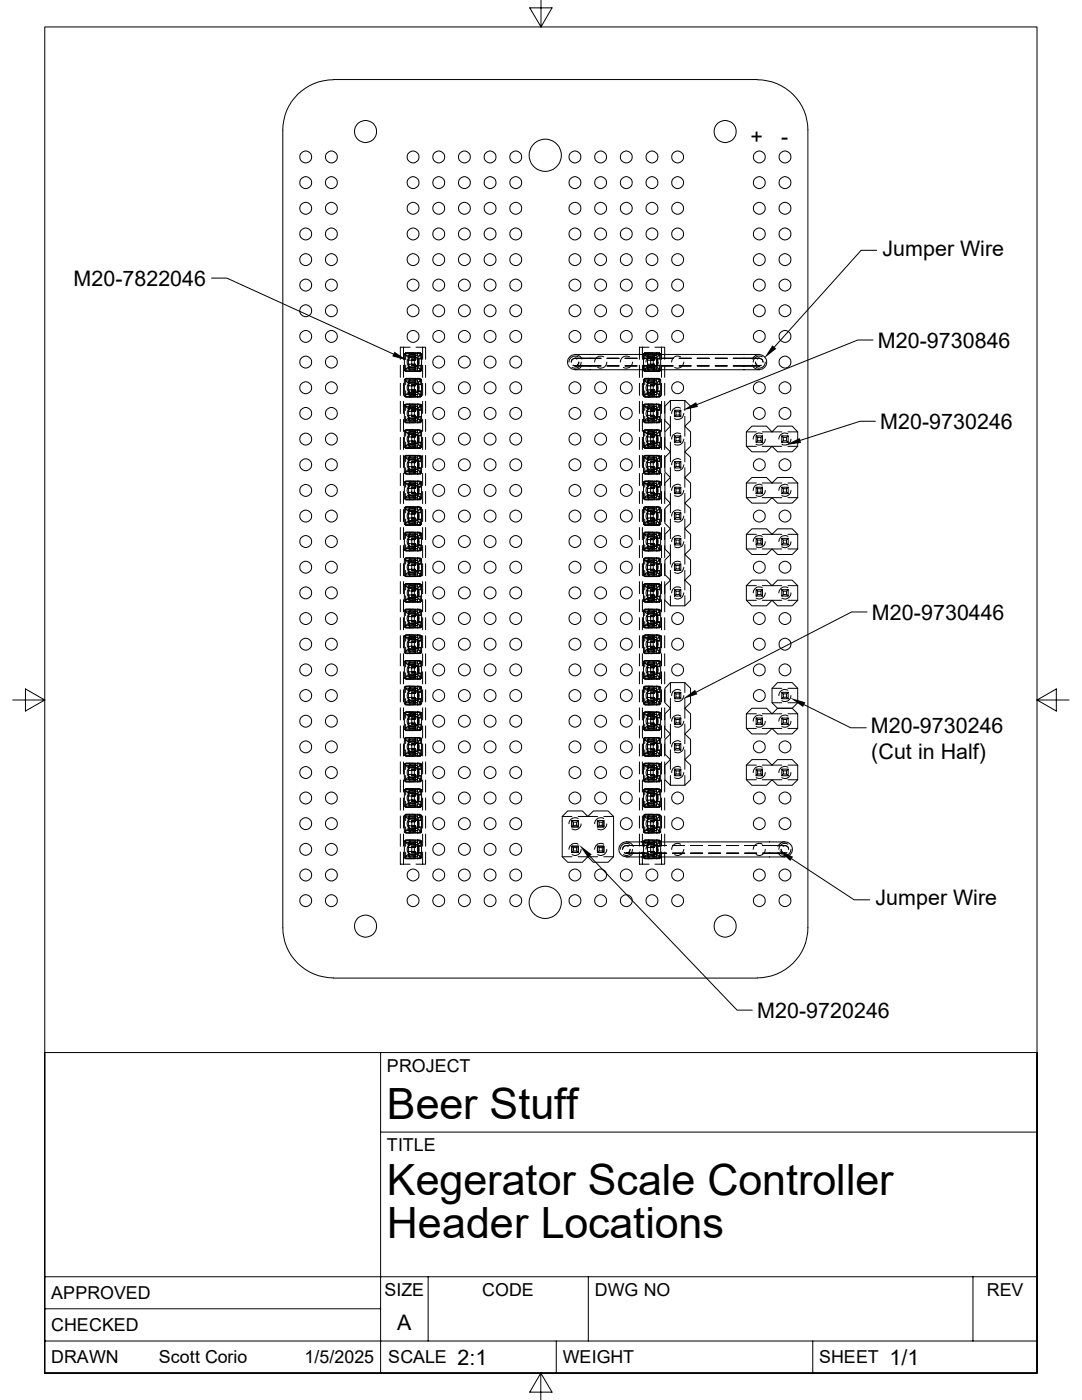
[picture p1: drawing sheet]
<svg xmlns="http://www.w3.org/2000/svg" width="216mm" height="279mm" viewBox="0 0 216 279" stroke-linecap="round" stroke-linejoin="round" font-family="sans-serif">
<defs><g id="words">
<g font-size="8.6">
<text x="77.2" y="223.4">Beer Stuff</text>
<text x="77.2" y="238.5">Kegerator Scale Controller</text>
<text x="77.2" y="247.1">Header Locations</text>
</g>
<g font-size="4.3">
<text x="149.7" y="28.8">+</text>
<text x="155.8" y="28.8">-</text>
<text x="176.1" y="51.1">Jumper Wire</text>
<text x="14.6" y="57">M20-7822046</text>
<text x="175.2" y="69.4">M20-9730846</text>
<text x="175.6" y="85.6">M20-9730246</text>
<text x="174" y="123.7">M20-9730446</text>
<text x="173.8" y="146.3">M20-9730246</text>
<text x="173.9" y="151.5">(Cut in Half)</text>
<text x="174.7" y="180.7">Jumper Wire</text>
<text x="151.1" y="203.1">M20-9720246</text>
<text x="79.2" y="265.4">A</text>
<text x="91.3" y="272.3">2:1</text>
<text x="177.5" y="272.3">1/1</text>
</g>
<g font-size="3.6">
<text x="77.2" y="213.9">PROJECT</text>
<text x="77.2" y="229.7">TITLE</text>
<text x="10.2" y="259.3">APPROVED</text>
<text x="76.7" y="258.7">SIZE</text>
<text x="96.2" y="258.7">CODE</text>
<text x="118.7" y="258.7">DWG NO</text>
<text x="196.9" y="258.7">REV</text>
<text x="10.2" y="265.7">CHECKED</text>
<text x="10.2" y="272.1">DRAWN</text>
<text x="31.7" y="272.1">Scott Corio</text>
<text x="60.7" y="272.1">1/5/2025</text>
<text x="77.5" y="272.1">SCALE</text>
<text x="112.3" y="272.1">WEIGHT</text>
<text x="163.5" y="272.1">SHEET</text>
</g>
</g></defs>
<g fill="none" stroke="#000" stroke-width=".2">
<path d="M66.5 15.9h84.6M66.5 15.9a10 10 0 0 0-10.1 10.1v159.1a10 10 0 0 0 10.1 10.1M108 0v5.4l-2.3-3.8h4.5l-2.2 3.8M151.1 15.9a10 10 0 0 1 10.1 10.1v159.1a10 10 0 0 1-10.1 10.1M42.2 55.5h3.1l33.2 15.2M174.9 50h-3.1l-17.3 19.3M79.9 72.9v2.4M79.9 76.5v2.4M80.5 69.3v2.4M80.5 72.9v2.4M80.5 76.5v2.4M80.7 75.7h3.4v3.4h-3.4z"/>
<path d="M80.7 70.6l.8 .8M80.7 75.7l.8 .8M80.9 73.6h1.8v.5h-1.8zM80.9 70.4h1.8v.5h-1.8zM80.9 78.7h1.8v.5h-1.8zM80.9 75.5h1.8v.5h-1.8zM80.9 78v1.2h3v-1.2M80.9 72.9v1.2h3v-1.2M80.9 71.7v-1.3h3v1.3M81.5 73.2l-.8 .8M81.5 73.2h1.8M81.5 71.4h1.8"/>
<path d="M81.5 71.4v1.8M81.5 78.3l-.8 .8M81.6 78.3l-.1-1.8h1.8v1.8l.8 .8M81.6 73.2l.2 .2h.8l.3-.2M81.6 73.6l.3 .2h.7l.3-.2M81.6 73.1l.1 1M81.6 71.4l.3-.2h.6l.4 .2M81.6 71l.4-.3 .7 .1 .2 .2M81.6 78.3l.2 .2h.7l.4-.2M81.6 78.7l.3 .2h.6l.4-.2M81.6 78.1l.1 1.1M81.6 76.5l.3-.2h.8l.2 .2"/>
<path d="M81.6 76.1l.3-.2h.6l.4 .2M81.6 78.3h1.7M81.6 73v.1M81.7 73.6l-.1-.9h1.3v1.4M81.7 70.9v-.5l-.1 .6M81.7 78.7l-.1-.9h1.3v1.4M81.7 76v-.5l-.1 .6M81.7 73.6v.5M81.7 78.7v.5M81.7 73.6h.1M81.7 70.9l-.1 .6M81.7 70.9h.1"/>
<path d="M81.7 78.7h.1M81.7 76l-.1 .6M81.7 76h.1M81.8 69.3h-1.9v2.4M82.2 72.7v.2h1.7M82.2 72.7h.5v.2M82.2 71.8h.5v.9M82.2 77.9v.2h1.7M82.2 77.9h.5v.2M82.2 76.9h.5v1M82.7 76.8h1.2v-1.3h-3v1.3M82.7 70.9h.6v-.5a.57 .57 0 0 1 .6 .6"/>
<path d="M82.7 71.8v-.2h-.5v1.1M82.7 71.6h1.2M82.7 76h.6v-.5a.57 .57 0 0 1 .6 .6M82.7 76.9v-.1h-.5v1.1M82.9 70.4v1.5h-1.3v-.9M82.9 75.5v1.5h-1.3v-.9M82.9 70.9h.1M82.9 76h.1M83 69.3h1.3M83.3 70.9l.1 .1v2.5l-.1 .1M83.3 76l.1 .1v2.6h-.1M83.3 73.2l.8 .8h-3.4v-3.4h3.4v3.4"/>
<path d="M83.3 71.4v1.8M83.4 73h.5M83.4 71.5h.5M83.4 78.1h.5M83.4 76.7h.5M83.4 71.5l.2 .2v1.1l-.2 .2M83.4 76.7l.2 .1v1.1l-.2 .2M83.9 73.5v.1a.58 .58 0 0 1-.6 .5v-.5h-.6M83.9 78.7a.58 .58 0 0 1-.6 .5v-.5h-.6M84.1 70.6l-.8 .8M84.1 75.7l-.8 .8M84.3 69.3h.6v2.4"/>
<path d="M84.3 69.3v2.4M84.3 72.9v2.4M84.3 76.5v2.4M84.9 72.9v2.4M84.9 76.5v2.4M114.7 73h5.2M114.7 71.5h5.2M114.7 70.8a1.48 1.48 0 0 0-1.5 1.5 1.48 1.48 0 0 0 1.5 1.4M115.1 71.6a.72 .72 0 0 0-1.1 .7M115.4 71.2a1.23 1.23 0 0 0-1.9 1.1M115.5 72.3a.73 .73 0 0 1-.4 .6 .73 .73 0 0 1-.8 0M116 72.3a1.21 1.21 0 0 1-1.9 1"/>
<path d="M116.1 71.7l-.3-.5-1.1-.5h36.8l-.8 .3-.6 .7M116.1 72.9l-.3 .5-1.1 .4h36.8l-1-.4-.4-.5M120.5 71.2a1.21 1.21 0 0 0-1.8 1.1M121.1 72.3a1.21 1.21 0 0 1-1.8 1M121.1 73h2.4M121.1 71.5h2.4M124.7 73h2.4M124.7 71.5h2.4M125.6 71.2a1.21 1.21 0 0 0-1.8 1.1M126.2 72.3a1.21 1.21 0 0 1-1.8 1M127.6 72.9v2.4M127.6 76.5v2.4"/>
<path d="M128.2 69.3v2.4M128.2 72.9v2.4M128.2 76.5v2.4M128.3 73h2.4M128.3 71.5h2.4M128.4 75.7h3.4v3.4h-3.4zM128.4 70.6l.8 .8v1.8M128.4 75.7l.8 .8M128.7 73.6h1.6v.5h-1.6zM128.7 70.4h1.6v.5h-1.6zM128.7 78.7h1.6v.5h-1.6zM128.7 75.5h1.6v.5h-1.6z"/>
<path d="M128.7 78v1.2h2.9v-1.2M128.7 72.9v1.2h2.9v-1.2M128.7 71.7v-1.3h2.9v1.3M129.2 73.2h1.8l.8 .8h-3.4v-3.4h3.4v3.4M129.2 73.2l-.8 .8M129.2 78.3l-.8 .8M129.2 73.2l.3 .2h.8l.3-.2M129.2 73.6l.4 .2M129.2 71.4l.4-.2h.6l.4 .2M129.2 78.3l.3 .2h.7l.4-.2M129.2 78.7l.4 .2h.8l.2-.2M129.2 76.1l.3-.6-.3 1.1"/>
<path d="M129.2 76.5l.4-.2h.8l.2 .2M129.2 76.1l.4-.2h.8l.2 .2M129.2 78.3h1.8M129.4 70.4l.1 .5-.3 .6zM129.5 69.3h-1.9v2.4M129.6 70.7l-.4 .3M129.8 77.9h.5v.2M129.8 76.9h.5v1M129.8 77.9v.2h.5M129.8 72.7h.5v.2M129.8 71.8h.5v.9M129.8 72.7v.2h.5"/>
<path d="M130.1 70.7l.5 .3M130.3 70.9h.6v-.5a.58 .58 0 0 1 .7 .6M130.3 72.9h1.3M130.3 71.8v-.2h-.5v1.1M130.3 71.6h1.3M130.3 76.8h1.3v-1.3h-2.9v1.3M130.3 76h.6v-.5a.58 .58 0 0 1 .7 .6M130.3 78.1h1.3M130.3 76.9v-.1h-.5v1.1M130.6 75.5v1.5h-1.4v-.9M130.6 77.8v1.4M130.6 76h.1"/>
<path d="M130.6 73.6l-.5 .2M130.6 70.4v1.5h-1.4v-.4M130.6 72.7v1.4M130.6 72.7h-1.4l.3 1.4-.3-.5v-.6M130.6 77.8h-1.4l.3 1.4-.3-.5v-.6M130.7 69.3h1.3M130.7 71.2a1.21 1.21 0 0 0-1.8 1.1M130.9 76l.2 .1v2.6h-.2M130.9 70.9l.2 .1v2.6h-.2M131 76.6l-1.8-.1v1.8M131 78.2l.8 .9M131.1 78.1h.5"/>
<path d="M131.1 76.7h.5M131.1 73h.5M131.1 71.5h.5M131.1 76.7l.2 .4-.2 1M131.1 71.5l.2 .5-.2 1M131.3 72.3a1.23 1.23 0 0 1-1.8 1M131.6 78.7h-.1a.51 .51 0 0 1-.6 .5v-.5h-.6M131.6 73.5l-.1 .1a.51 .51 0 0 1-.6 .5v-.5h-.6M131.8 70.6l-.8 .8h-1.8M131.8 75.7l-.8 .8M131.9 73h2.4M131.9 71.5h2.4"/>
<path d="M132 69.3h.6v2.4M132 69.3v2.4M132 72.9v2.4M132 76.5v2.4M132.6 72.9v2.4M132.6 76.5v2.4M133.8 79.9h2.9l1.1 1.2v2.8l-1.1 1.1 1.1 1.2v2.9l-1.1 1.1 1.1 1.1v2.9l-1.1 1.1 1.1 1.1v2.9l-1.1 1.1 1.1 1.1v2.9l-1.1 1.1 1.1 1.1v3l-1.1 1.1 1.1 1.1v2.9l-1.1 1.1 1.1 1.1v2.9l-1.1 1.1h-2.9l-1.1-1.1v-2.9l1.1-1.1-1.1-1.1v-2.9l1.1-1.1-1.1-1.1v-3l1.1-1.1-1.1-1.1v-2.9l1.1-1.1-1.1-1.1v-2.9l1.1-1.1-1.1-1.1v-2.9l1.1-1.1-1.1-1.1v-2.9l1.1-1.2-1.1-1.1v-2.8zM133.8 79.9v2M135.5 73h2.4M135.5 71.5h2.4M135.8 71.2a1.19 1.19 0 0 0-1.8 1.1M136.4 72.3a1.23 1.23 0 0 1-1.8 1"/>
<path d="M136.7 79.9v2M139.1 73h2.4M139.1 71.5h2.4M142.7 73h2.4M142.7 71.5h2.4M146.3 73h5.2M146.3 71.5h5.2M150.7 72.3a.73 .73 0 0 0 .4 .6 .73 .73 0 0 0 .8 0M151.1 71.6a.76 .76 0 0 1 1.2 .7M151.5 70.8a1.48 1.48 0 0 1 1.5 1.5 1.48 1.48 0 0 1-1.5 1.4M152.1 71.2a1.23 1.23 0 0 0-1.8 1.1M152.7 72.3a1.21 1.21 0 0 1-1.8 1"/>
<path d="M174.2 67.9h-3l-32.1 12.8M79.9 80.1v2.4M79.9 83.7v2.4M79.9 87.3v2.4M79.9 90.9v2.4M79.9 94.5v2.4M79.9 98.1v2.4M80.5 80.1v2.4M80.5 83.7v2.4M80.5 87.3v2.4M80.5 90.9v2.4M80.5 94.5v2.4"/>
<path d="M80.5 98.1v2.4M80.7 80.8h3.4v3.4h-3.4zM80.7 85.9h3.4v3.4h-3.4zM80.7 91h3.4v3.4h-3.4zM80.7 96.1h3.4v3.5h-3.4zM80.7 80.8l.8 .8M80.7 85.9l.8 .8M80.7 91l.8 .8M80.7 96.1l.8 .8M80.9 83.9h1.8v.5h-1.8zM80.9 80.6h1.8v.6h-1.8zM80.9 89h1.8v.5h-1.8z"/>
<path d="M80.9 85.8h1.8v.5h-1.8zM80.9 94.1h1.8v.5h-1.8zM80.9 90.9h1.8v.5h-1.8zM80.9 99.2h1.8v.5h-1.8zM80.9 96h1.8v.5h-1.8zM80.9 83.1v1.3h3v-1.3M80.9 81.9v-1.3h3v1.3M80.9 87v-1.2h3v1.2M80.9 93.3v1.3h3v-1.3M80.9 92.2v-1.3h3v1.3M80.9 98.5v1.2h3v-1.2M80.9 97.2v-1.2h3v1.2"/>
<path d="M81.5 83.4l-.8 .8M81.5 88.5l-.8 .8M81.5 93.6l-.8 .8M81.5 98.8l-.8 .8M81.6 81.6l-.1 1.8h1.8M81.6 81.6h1.7v1.8l.8 .8M81.6 88.5l-.1-1.8h1.8v1.8l.8 .8M81.6 83.4l.3 .2h.6l.4-.2M81.6 83.8l.3 .2h.6l.4-.2M81.6 82.9l.1 1M81.6 83.4l.1 .9M81.6 81.6l.2-.2h.8l.3 .2"/>
<path d="M81.6 81.2l.3-.2h.6l.4 .2M81.6 88.5l.3 .2h.6l.4-.2M81.6 88.9l.4 .3 .7-.1 .2-.2M81.6 88.5l.1 1M81.6 86.7l.2-.2h.8l.3 .2M81.6 86.3l.2-.2h.7l.4 .2M81.6 93.6l.4 .3 .7-.1 .2-.2M81.6 94l.1 .2h1l.2-.2M81.6 93.6l.1 1M81.6 91.9l.2-.2h.8l.3 .2M81.6 91.4l.2-.2h.8l.3 .2M81.6 98.7l.1 1-.1-1.4h1.3v1.4"/>
<path d="M81.6 98.7l.1 .2h1l.2-.2M81.6 99.1l.2 .3h.9l.2-.3M81.6 97l.2-.2h.8l.3 .2M81.6 96.6l.2-.2h.8l.3 .2M81.6 88.5h1.7M81.6 82.9h1.3v1.5M81.6 82.9h.1M81.6 83.3v.1M81.6 88.4v.1M81.6 93.5v.1M81.6 98.6v.1M81.7 89l-.1-1h1.3v1.5"/>
<path d="M81.7 86.3v-.5l-.1 .5M81.7 94.6l-.1-1.5h1.3v1.5M81.7 83.9v.5M81.7 89v.5M81.7 91.4v-.5l-.1 .5M81.7 96.5v-.5l-.1 .6M81.7 83.9h.1M81.7 81.2l-.1 .5M81.7 81.2h.1M81.7 89h.1M81.7 86.3l-.1 .6M81.7 86.3h.1"/>
<path d="M81.7 91.4l-.1 .5M81.7 91.4h.1M81.7 96.5l-.1 .6M81.7 96.5h.1M82.2 88.1v.2l1.7-.1v1.3h-3v-1.3M82.2 83v.1h1.7M82.2 83h.5v.1M82.2 82h.5v1M82.2 88.1h.5v.2M82.2 87.2h.5v.9M82.2 93.2v.2h1.7M82.2 93.2h.5v.2"/>
<path d="M82.2 92.3h.5v.9M82.2 98.3v.2h1.7M82.2 98.3h.5v.2M82.2 97.4h.5v.9M82.7 81.2h.6v-.6a.57 .57 0 0 1 .6 .6M82.7 82v-.2h-.5v1.2M82.7 81.8h.7M82.7 86.3h.6v-.5a.57 .57 0 0 1 .6 .6M82.7 87.2v-.2h-.5v1.1M82.7 87h1.2M82.7 91.4h.6v-.5a.57 .57 0 0 1 .6 .6M82.7 92.3v-.2h-.5v1.1"/>
<path d="M82.7 92.1h1.2M82.7 96.5h.6v-.5h.2l.3 .3 .1 .3M82.7 97.4v-.2h-.5v1.1M82.7 97.2h.7M82.9 80.6v1.5h-1.3v-.9l.1-.6v.6M82.9 85.8v1.4h-1.3v-.9M82.9 90.9v1.4h-1.3v-.9M82.9 96v1.5h-1.3v-.9M82.9 81.2h.1M82.9 86.3h.1M82.9 91.4h.1M82.9 96.5h.1"/>
<path d="M83.3 81.2h.1v2.6l-.1 .1M83.3 86.3l.1 .1v2.5l-.1 .1M83.3 91.4l.1 .1v2.5l-.1 .1M83.3 96.5l.1 .1v2.5l-.1 .1M83.3 93.6h-1.8v-1.8h1.8v1.8l.8 .8M83.3 98.8h-1.8v-1.9h1.8v1.9l.8 .8M83.4 81.8h.5h-.5M83.4 97.2h.5h-.5M83.4 83.2h.5M83.4 88.3h.5M83.4 86.9h.5M83.4 93.4h.5"/>
<path d="M83.4 92h.5M83.4 98.6h.5M83.4 81.8l.2 .2v1.1l-.2 .1M83.4 86.9l.2 .2v1.1l-.2 .1M83.4 92l.2 .2v1.1l-.2 .1M83.4 97.2l.2 .1v1.1l-.2 .2M83.9 83.8v.1a.58 .58 0 0 1-.6 .5v-.5h-.6M83.9 88.9v.1a.58 .58 0 0 1-.6 .5v-.5h-.6M83.9 94l-.1 .3-.4 .3h-.1v-.5h-.6M83.9 99.1a.58 .58 0 0 1-.6 .6v-.5h-.6M84.1 80.8l-.8 .8M84.1 85.9l-.8 .8"/>
<path d="M84.1 91l-.8 .8M84.1 96.1l-.8 .8M84.3 80.1v2.4M84.3 83.7v2.4M84.3 87.3v2.4M84.3 90.9v2.4M84.3 94.5v2.4M84.3 98.1v2.4M84.9 80.1v2.4M84.9 83.7v2.4M84.9 87.3v2.4M84.9 90.9v2.4"/>
<path d="M84.9 94.5v2.4M84.9 98.1v2.4M127.6 80.1v2.4M127.6 83.7v2.4M127.6 87.3v2.4M127.6 90.9v2.4M127.6 94.5v2.4M127.6 98.1v2.4M128.2 80.1v2.4M128.2 83.7v2.4M128.2 87.3v2.4M128.2 90.9v2.4"/>
<path d="M128.2 94.5v2.4M128.2 98.1v2.4M128.4 80.8h3.4v3.4h-3.4zM128.4 85.9h3.4v3.4h-3.4zM128.4 91h3.4v3.4h-3.4zM128.4 96.1h3.4v3.5h-3.4zM128.4 80.8l.8 .8M128.4 85.9l.8 .8M128.4 91l.8 .8M128.4 96.1l.8 .8M128.7 83.9h1.6v.5h-1.6zM128.7 80.6h1.6v.6h-1.6z"/>
<path d="M128.7 89h1.6v.5h-1.6zM128.7 85.8h1.6v.5h-1.6zM128.7 94.1h1.6v.5h-1.6zM128.7 90.9h1.6v.5h-1.6zM128.7 99.2h1.6v.5h-1.6zM128.7 96h1.6v.5h-1.6zM128.7 83.1v1.3h2.9v-1.3M128.7 81.9v-1.3h2.9v1.3M128.7 88.2v1.3h2.9v-1.3l-1.3 .1M128.7 87v-1.2h2.9v1.2M128.7 93.3v1.3h2.9v-1.3M128.7 92.2v-1.3h2.9v1.3"/>
<path d="M128.7 98.5v1.2h2.9v-1.2M128.7 97.2v-1.2h2.9v1.2M129.2 83.4l-.8 .8M129.2 88.5l-.8 .8M129.2 93.6l-.8 .8M129.2 98.8l-.8 .8M129.2 81.6v1.8h1.8M129.2 81.6l1.8 .1M129.2 83.4l.4 .2h.8l.2-.2M129.2 83.8l.4 .2h.6l.4-.2M129.2 82.9l.3 1.5-.3-1M129.2 81.7l.3-1.1-.3 .6v.9h1.4"/>
<path d="M129.2 81.6l.3-.2h.8l.3 .2M129.2 88.5l.4 .2h.8l.2-.2M129.2 88.9l.4 .3 .7-.1 .3-.2M129.2 88.5l.3 1-.3-1.5h1.4v1.5M129.2 86.3l.3-.5-.3 1.1M129.2 86.7l.3-.2h.8l.3 .2M129.2 93.6l.3 1-.3-1.5h1.4v1.5M129.2 93.6l.4 .3 .8-.1 .2-.2M129.2 94l.2 .2h.9l.3-.2M129.2 91.4l.3-.5-.3 1M129.2 91.9l.3-.2h.8l.3 .2M129.2 98.7l.3 1-.3-1.4h1.4v1.4"/>
<path d="M129.2 98.7l.3 .2h.9l.2-.2M129.2 99.1l.3 .3h.8l.3-.3M129.2 96.6l.3-.6-.3 1.1M129.2 97l.3-.2h.8l.3 .2M129.2 88.5h1.8M129.2 82.9h1.4v1.5M129.2 82.9h.1M129.2 83.3v.1M129.2 86.3v.9h1.4M129.2 88.4v.1M129.2 91.4v.9h1.4M129.2 93.5v.1"/>
<path d="M129.2 96.6v.9h1.4M129.2 98.6v.1M129.8 83h.5v.1M129.8 82h.5v1M129.8 88.1h.5v.2M129.8 87.2h.5v.9M129.8 93.2h.5v.2M129.8 92.3h.5v.9M129.8 98.3h.5v.2M129.8 97.4h.5v.9M129.8 83v.1h.5M129.8 88.1v.2h.5"/>
<path d="M129.8 93.2v.2h.5M129.8 98.3v.2h.5M130.3 81.2h.6v-.6a.58 .58 0 0 1 .7 .6M130.3 83.1h1.3M130.3 82v-.2h-.5v1.2M130.3 81.8h.8M130.3 86.3h.6v-.5a.58 .58 0 0 1 .7 .6M130.3 87.2v-.2h-.5v1.1M130.3 87h1.3M130.3 91.4h.6v-.5a.58 .58 0 0 1 .7 .6M130.3 93.4h1.3M130.3 92.3v-.2h-.5v1.1"/>
<path d="M130.3 92.1h1.3M130.3 96.5h.6v-.5a.58 .58 0 0 1 .7 .6M130.3 98.5h1.3M130.3 97.4v-.2h-.5v1.1M130.3 97.2h.8M130.6 81.2l-.4-.2h-.6l-.4 .2M130.6 81.2v.9M130.6 86.3l-.4-.2h-.7l-.3 .2M130.6 86.3v.9M130.6 91.4l-.3-.2h-.8l-.3 .2M130.6 91.4v.9M130.6 96.5l-.3-.1h-.8l-.3 .2"/>
<path d="M130.6 96.6v.9M130.6 80.6v.6M130.6 85.8v.5M130.6 90.9v.5M130.6 96v.5M130.6 81.2h.1M130.6 86.3h.1M130.6 91.4h.1M130.6 96.5h.1M130.9 81.2h.2v2.6l-.2 .1M130.9 86.3h.2v2.6l-.2 .1M130.9 91.4h.2v2.6l-.2 .1"/>
<path d="M130.9 96.5l.2 .1v2.5l-.2 .1M131 83.3l.8 .9M131 86.8v-.1h-1.8v1.8M131 88.4l.8 .9M131 91.9v-.1h-1.8v1.8h1.8M131 93.6l.8 .8M131 97.1v-.2h-1.8v1.9h1.8M131 98.7l.8 .9M131.1 81.8h.5h-.5M131.1 97.2h.5h-.5M131.1 83.2h.5M131.1 88.3h.5"/>
<path d="M131.1 86.9h.5M131.1 93.4h.5M131.1 92h.5M131.1 98.6h.5M131.1 81.8l.2 .4-.2 1M131.1 86.9l.2 .4-.2 1M131.1 92l.2 .5-.1 .8-.1 .1M131.1 97.2l.2 .4-.1 .8-.1 .2M131.6 83.8l-.1 .1a.51 .51 0 0 1-.6 .5v-.5h-.6M131.6 88.9l-.1 .1a.51 .51 0 0 1-.6 .5v-.5h-.6M131.6 94l-.1 .3-.4 .3h-.2v-.5h-.6M131.6 99.1l-.2 .5-.5 .1v-.5h-.6"/>
<path d="M131.8 80.8l-.8 .8M131.8 85.9l-.8 .8M131.8 91l-.8 .8M131.8 96.1l-.8 .8M132 80.1v2.4M132 83.7v2.4M132 87.3v2.4M132 90.9v2.4M132 94.5v2.4M132 98.1v2.4M132.6 80.1v2.4M132.6 83.7v2.4"/>
<path d="M132.6 87.3v2.4M132.6 90.9v2.4M132.6 94.5v2.4M132.6 98.1v2.4M133.8 98.5v3.9M133.8 93.3v3.9M133.8 88.2v4M133.8 83.1v3.9M134.6 81.9v1.2M134.6 87v1.3M134.6 92.1v1.3M134.6 97.2v1.3"/>
<path d="M134.9 82.2h.7v.6h-.7zM134.9 87.3h.7v.7h-.7zM134.9 92.4h.7v.7h-.7zM134.9 97.5h.7v.7h-.7zM134.9 82.8l-.3 .3h1.2l-.2-.3M134.9 88l-.3 .3h1.2l-.2-.3M134.9 93.1l-.3 .3h1.2l-.2-.3M134.9 98.2l-.3 .3h1.2l-.2-.3M135.6 82.2l.2-.3v1.2M135.6 87.3l.2-.3v1.3M135.6 92.4l.2-.3v1.3M135.6 97.5l.2-.3v1.3"/>
<path d="M135.8 91.7a1.19 1.19 0 0 0-1.8 1.1M135.8 81.4a1.19 1.19 0 0 0-1.8 1.1M135.8 96.8a1.19 1.19 0 0 0-1.8 1.1M135.8 86.6a1.19 1.19 0 0 0-1.8 1M135.8 81.9h-1.2l.3 .3M135.8 87h-1.2l.3 .3M135.8 92.1h-1.2l.3 .3M135.8 97.2h-1.2l.3 .3M136.4 92.8a1.23 1.23 0 0 1-1.8 1M136.4 82.5a1.19 1.19 0 0 1-1.8 1M136.4 97.9a1.23 1.23 0 0 1-1.8 1M136.4 87.6a1.19 1.19 0 0 1-1.8 1"/>
<path d="M136.7 83.1v3.9M136.7 88.2v4M136.7 93.3v3.9M136.7 98.5v3.9M148.9 96.4h2M148.9 99.3h2M148.9 86.2h2M148.9 89.1h2M148.9 96.4l1.1-1.1h3l1.1 1.1 1.1-1.1h2.9l1.1 1.1v2.9l-1.1 1.1h-2.9l-1.1-1.1-1.1 1.1h-3l-1.1-1.1zM150 85h3l1.1 1.2 1.1-1.2h2.9l1.1 1.2v2.9l-1.1 1.1h-2.9l-1.1-1.1-1.1 1.1h-3l-1.1-1.1v-2.9zM150.9 97.2v1.3l.3-.3M150.9 87v1.3l.3-.3"/>
<path d="M150.9 88.3h1.2M150.9 98.5h1.2M151.2 97.5h.6v.7h-.6zM151.2 87.3h.6v.7h-.6zM151.8 97.5l.3-.3v1.3l-.3-.3M151.8 87.3l.3-.3v1.3l-.3-.3M152.1 99.3h3.9M152.1 89.1h3.9M152.1 96.4h3.9M152.1 86.2h3.9M152.1 96.8a1.23 1.23 0 0 0-1.8 1.1M152.1 86.6a1.23 1.23 0 0 0-1.8 1"/>
<path d="M152.1 97.2h-1.2l.3 .3M152.1 87h-1.2l.3 .3M152.7 97.9a1.21 1.21 0 0 1-1.8 1M152.7 87.6a1.17 1.17 0 0 1-1.8 1M156 97.2v1.3l.3-.3M156 87v1.3l.3-.3M156 88.3h1.3M156 98.5h1.3M156.3 97.5h.6v.7h-.6zM156.3 87.3h.6v.7h-.6zM156.9 97.5l.4-.3v1.3l-.4-.3M156.9 87.3l.4-.3v1.3l-.4-.3"/>
<path d="M157.2 86.6a1.23 1.23 0 0 0-1.8 1M157.2 96.8a1.23 1.23 0 0 0-1.8 1.1M157.2 96.4h2M157.2 99.3h2M157.2 86.2h2M157.2 89.1h2M157.3 97.2h-1.3l.3 .3M157.3 87h-1.3l.3 .3M157.8 87.6a1.17 1.17 0 0 1-1.8 1M157.8 97.9a1.21 1.21 0 0 1-1.8 1M174.7 84.1h-3.1l-11.9 3.8M79.9 101.7v2.4"/>
<path d="M79.9 105.3v2.4M79.9 108.9v2.4M79.9 112.5v2.4M79.9 116.1v2.4M79.9 119.7v2.4M80.5 101.7v2.4M80.5 105.3v2.4M80.5 108.9v2.4M80.5 112.5v2.4M80.5 116.1v2.4M80.5 119.7v2.4M80.7 101.3h3.4v3.4h-3.4z"/>
<path d="M80.7 106.4h3.4v3.4h-3.4zM80.7 111.5h3.4v3.4h-3.4zM80.7 116.6h3.4v3.5h-3.4zM80.7 101.3l.8 .8M80.7 106.4l.8 .8M80.7 111.5l.8 .8M80.7 116.6l.8 .8M80.9 104.4h1.8v.5h-1.8zM80.9 101.1h1.8v.5h-1.8zM80.9 109.5h1.8v.4h-1.8zM80.9 106.2h1.8v.5h-1.8zM80.9 114.6h1.8v.5h-1.8z"/>
<path d="M80.9 111.3h1.8v.5h-1.8zM80.9 119.7h1.8v.5h-1.8zM80.9 116.5h1.8v.5h-1.8zM80.9 102.4v-1.3h3v1.3M80.9 108.7v1.2h3v-1.2M80.9 107.5v-1.3h3v1.3M80.9 113.8v1.3h3v-1.3M80.9 118.9v1.3h3v-1.3M80.9 117.7v-1.2h3v1.2M81.5 103.9l-.8 .8M81.5 109l-.8 .8M81.5 114.1l-.8 .8"/>
<path d="M81.5 119.3l-.8 .8M81.6 103.8l.1 1.1-.1-1.5h1.3v1.5M81.6 103.8l.1 .3h.9l.3-.3M81.6 104.3l.2 .2h.9l.2-.2M81.6 102.1l.1-.2h1l.2 .2M81.6 101.7l.2-.2h.8l.3 .2M81.6 109l.1 .9-.1-1.4h1.3v1.4M81.6 109l.1 .2h.9l.3-.2M81.6 109.4l.2 .2h.8l.3-.2M81.6 106.8l.1-.6-.1 1.1M81.6 107.2l.1-.2h1l.2 .2M81.6 106.8l.1-.2h.9l.3 .2"/>
<path d="M81.6 114.1l.2 .2h.8l.3-.2M81.6 114.5l.2 .2h.8l.3-.2M81.6 114.1l.1 1v-.5M81.6 111.9l.1-.6-.1 1.1M81.6 112.4l.1-.3h1l.2 .3M81.6 111.9l.1-.2h.9l.3 .2M81.6 119.2l.2 .2h.8l.3-.2M81.6 119.6l.2 .2h.8l.3-.2M81.6 119.1l.1 1.1v-.5M81.6 117.1l.1-.6-.1 1.1M81.6 117.5l.4-.3 .7 .1 .2 .2M81.6 117.1l.1-.3h1l.2 .3"/>
<path d="M81.6 103.8h.1M81.6 108.9v.1M81.6 114v.1M81.6 101.7l.1-.6-.1 1.1M81.7 114.6l-.1-1h1.3v1.5M81.7 119.7l-.1-1h1.3v1.5M81.7 104.8h.1M81.7 114.6h.1M81.7 119.7h.1M82.2 103.4v.2h1.7v1.3h-3v-1.3M82.2 103.4h.5v.2M82.2 102.5h.5v.9"/>
<path d="M82.2 108.5v.3h1.7M82.2 108.5h.5v.3M82.2 107.7h.5v.8M82.2 113.7v.2h1.7M82.2 113.7h.5v.2M82.2 112.8h.5v.9M82.2 118.8v.2h1.7M82.2 118.8h.5v.2M82.2 117.9h.5v.9M82.7 112.6h1.2v-1.3h-3v1.3M82.7 101.6h.6v-.5h.2l.3 .3 .1 .3M82.7 102.5v-.2h-.5v1.1"/>
<path d="M82.7 102.3h1.2M82.7 106.7h.6v-.5l.5 .4 .1 .2M82.7 107.7v-.3h-.5v1.1M82.7 107.4h1.2M82.7 111.8h.6v-.5l.1 .1a.52 .52 0 0 1 .5 .6M82.7 112.8v-.2h-.5v1.1M82.7 117h.6v-.5h.1l.4 .3 .1 .3M82.7 117.9v-.2h-.5v1.1M82.7 117.7h1.2M82.9 101.1v1.5h-1.3v-.9M82.9 106.2v1.5h-1.3v-.9M82.9 111.3v1.5h-1.3v-.9"/>
<path d="M82.9 116.5v1.4h-1.3v-.8M83.3 101.6l.1 .1v2.5l-.1 .2M83.3 106.7l.1 .1v2.5l-.1 .2M83.3 111.8l.1 .2v2.5l-.1 .1M83.3 117l.1 .1v2.5l-.1 .1M83.3 103.9h-1.8v-1.8h1.8v1.8l.8 .8M83.3 109h-1.8v-1.8h1.8v1.8l.8 .8M83.3 114.1h-1.8v-1.8h1.8v1.8l.8 .8M83.3 119.3h-1.8v-1.9h1.8v1.9l.8 .8M83.4 103.7h.5M83.4 102.3h.5M83.4 108.8h.5"/>
<path d="M83.4 107.4h.5M83.4 113.9h.5M83.4 112.5h.5M83.4 119h.5M83.4 117.6h.5M83.4 102.3l.2 .1v1.1l-.2 .2M83.4 107.4l.2 .1v1.2l-.2 .1M83.4 112.5l.2 .1v1.2l-.2 .1M83.4 117.6l.2 .2v1.1l-.2 .1M83.9 104.2l-.1 .3-.5 .4v-.5h-.6M83.9 109.3l-.1 .3-.3 .3h-.2v-.4h-.6M83.9 114.5l-.1 .3-.3 .3h-.2v-.5h-.6"/>
<path d="M83.9 119.6v.1a.58 .58 0 0 1-.6 .5v-.5h-.6M84.1 101.3l-.8 .8M84.1 106.4l-.8 .8M84.1 111.5l-.8 .8M84.1 116.6l-.8 .8M84.3 101.7v2.4M84.3 105.3v2.4M84.3 108.9v2.4M84.3 112.5v2.4M84.3 116.1v2.4M84.3 119.7v2.4M84.9 101.7v2.4"/>
<path d="M84.9 105.3v2.4M84.9 108.9v2.4M84.9 112.5v2.4M84.9 116.1v2.4M84.9 119.7v2.4M127.6 101.7v2.4M127.6 105.3v2.4M127.6 108.9v2.4M127.6 112.5v2.4M127.6 116.1v2.4M127.6 119.7v2.4M128.2 101.7v2.4"/>
<path d="M128.2 105.3v2.4M128.2 108.9v2.4M128.2 112.5v2.4M128.2 116.1v2.4M128.2 119.7v2.4M128.4 101.3h3.4v3.4h-3.4zM128.4 106.4h3.4v3.4h-3.4zM128.4 111.5h3.4v3.4h-3.4zM128.4 116.6h3.4v3.5h-3.4zM128.4 101.3l.8 .8M128.4 106.4l.8 .8M128.4 111.5l.8 .8"/>
<path d="M128.4 116.6l.8 .8M128.7 104.4h1.6v.5h-1.6zM128.7 101.1h1.6v.5h-1.6zM128.7 109.5h1.6v.4h-1.6zM128.7 106.2h1.6v.5h-1.6zM128.7 114.6h1.6v.5h-1.6zM128.7 111.3h1.6v.5h-1.6zM128.7 119.7h1.6v.5h-1.6zM128.7 116.5h1.6v.5h-1.6zM128.7 103.6v1.3h2.9v-1.3h-1.3M128.7 102.4v-1.3h2.9v1.3M128.7 108.7v1.2h2.9v-1.2"/>
<path d="M128.7 107.5v-1.3h2.9v1.3M128.7 113.8v1.3h2.9v-1.3M128.7 118.9v1.3h2.9v-1.3M128.7 117.7v-1.2h2.9v1.2M129.2 103.9l-.8 .8M129.2 109l-.8 .8M129.2 114.1l-.8 .8M129.2 119.3l-.8 .8M129.2 103.8l.3 1.1-.3-1.5h1.4v1.5M129.2 103.8l.3 .3h.8l.3-.3M129.2 104.3l.3 .2h.8l.3-.2M129.2 101.7l.3-.6-.3 1.1"/>
<path d="M129.2 102.1l.3-.2h.8l.3 .2M129.2 101.7v.9h1.4v-.9M129.2 109l.3 .2h.8l.3-.2M129.2 109.4l.3 .2h.8l.3-.2M129.2 109l.3 .9M129.2 106.8l.3-.6-.3 1.1M129.2 107.2l.3-.2h.8l.3 .2M129.2 106.8v.9h1.4v-.9M129.2 114.1l.3 .2h.8l.3-.2M129.2 114.5l.3 .2h.8l.3-.2M129.2 114.1l.3 1M129.2 111.9l.3-.6-.3 1.1"/>
<path d="M129.2 112.4l.3-.3h.8l.3 .3M129.2 111.9v.9h1.4v-.9M129.2 119.2l.3 .2h.8l.3-.2M129.2 119.6l.3 .2h.8l.3-.2M129.2 119.1l.3 1.1M129.2 117.1l.3-.6-.3 1.1M129.2 117.5l.4-.3 .7 .1 .3 .2M129.2 117.1v.8h1.4v-.8M129.2 103.8h.1M129.2 108.9v.1M129.2 114v.1M129.4 104.8h.1"/>
<path d="M129.4 109.9h.1M129.4 115.1h.1M129.5 109.9l-.3-1.4h1.4v1.4M129.8 103.4h.5v.2M129.8 102.5h.5v.9M129.8 108.5h.5v.3M129.8 107.7h.5v.8M129.8 113.7h.5v.2M129.8 112.8h.5v.9M129.8 118.8h.5v.2M129.8 117.9h.5v.9M129.8 103.4v.2h.5"/>
<path d="M129.8 108.5v.3h.5M129.8 113.7v.2h.5M129.8 118.8v.2h.5M130.3 112.6h1.3v-1.3h-2.9v1.3M130.3 101.6h.6v-.5a.58 .58 0 0 1 .7 .6M130.3 102.5v-.2h-.5v1.1M130.3 102.3h1.3M130.3 106.7h.6v-.5l.5 .2 .2 .4M130.3 108.8h1.3M130.3 107.7v-.3h-.5v1.1M130.3 107.4h1.3M130.3 111.8h.6v-.5l.5 .2 .2 .5"/>
<path d="M130.3 113.9h1.3M130.3 112.8v-.2h-.5v1.1M130.3 117h.6v-.5h.2l.4 .3 .1 .3M130.3 119h1.3M130.3 117.9v-.2h-.5v1.1M130.3 117.7h1.3M130.6 101.6l-.3-.1h-.8l-.3 .2M130.6 106.2v.6l-.3-.2h-.8l-.3 .2M130.6 111.3v.6l-.3-.2h-.8l-.3 .2M130.6 117l-.2-.2h-.9l-.3 .3M130.6 101.1v.5M130.6 113.6v1.5"/>
<path d="M130.6 116.5v.5M130.6 118.7v1.5M130.6 113.6h-1.4l.3 1.5M130.6 118.7h-1.4l.3 1.5M130.9 101.6l.2 .1v2.6l-.2 .1M130.9 106.7l.2 .1v2.6l-.2 .1M130.9 111.8l.2 .1v2.6l-.2 .1M130.9 117l.2 .1v2.5l-.2 .1M131 102.2v-.1h-1.8v1.8h1.8M131 103.8l.8 .9M131 107.3v-.1h-1.8v1.8h1.8M131 108.9l.8 .9"/>
<path d="M131 112.4l-1.8-.1v1.8h1.8M131 114l.8 .9M131 117.5l-1.8-.1v1.9h1.8M131 119.1l.8 1M131.1 103.7h.5M131.1 102.3h.5M131.1 108.8h.5M131.1 107.4h.5M131.1 113.9h.5M131.1 112.5h.5M131.1 119h.5M131.1 117.6h.5"/>
<path d="M131.1 102.3l.2 .4v.6l-.2 .4M131.1 107.4l.2 .4v.6l-.2 .4M131.1 112.5l.2 .4-.1 .9-.1 .1M131.1 117.6l.2 .4-.1 .9-.1 .1M131.6 104.2l-.2 .5-.5 .2v-.5h-.6M131.6 109.3l-.1 .2a.52 .52 0 0 1-.6 .4v-.4h-.6M131.6 114.5l-.1 .1a.52 .52 0 0 1-.6 .5v-.5h-.6M131.6 119.6l-.1 .1a.51 .51 0 0 1-.6 .5v-.5h-.6M131.8 101.3l-.8 .8M131.8 106.4l-.8 .8M131.8 111.5l-.8 .8M131.8 116.6l-.8 .8"/>
<path d="M132 101.7v2.4M132 105.3v2.4M132 108.9v2.4M132 112.5v2.4M132 116.1v2.4M132 119.7v2.4M132.6 101.7v2.4M132.6 105.3v2.4M132.6 108.9v2.4M132.6 112.5v2.4M132.6 116.1v2.4M132.6 119.7v2.4"/>
<path d="M133.8 113.8v3.9M133.8 108.7v3.9M133.8 103.6v3.9M133.8 118.9v2M134.6 102.3v1.3M134.6 107.4v1.4M134.6 112.6v1.2M134.6 117.7v1.3M134.9 102.7h.7v.6h-.7zM134.9 107.8h.7v.6h-.7zM134.9 112.9h.7v.6h-.7zM134.9 118h.7v.7h-.7z"/>
<path d="M134.9 103.3l-.3 .3h1.2l-.2-.3M134.9 108.4l-.3 .4h1.2l-.2-.4M134.9 113.5l-.3 .3h1.2l-.2-.3M134.9 118.7l-.3 .3h1.2l-.2-.3M135.6 102.7l.2-.4v1.3M135.6 107.8l.2-.4v1.4M135.6 112.9l.2-.3v1.2M135.6 118l.2-.3v1.3M135.8 101.9a1.19 1.19 0 0 0-1.8 1.1M135.8 117.3a1.15 1.15 0 0 0-1.8 1M135.8 107.1a1.15 1.15 0 0 0-1.8 1M135.8 112.2a1.15 1.15 0 0 0-1.8 1"/>
<path d="M135.8 102.3h-1.2l.3 .4M135.8 107.4h-1.2l.3 .4M135.8 112.6h-1.2l.3 .3M135.8 117.7h-1.2l.3 .3M136.4 103a1.23 1.23 0 0 1-1.8 1M136.4 118.3a1.23 1.23 0 0 1-1.8 1.1M136.4 108.1a1.23 1.23 0 0 1-1.8 1M136.4 113.2a1.23 1.23 0 0 1-1.8 1.1M136.7 103.6v3.9M136.7 108.7v3.9M136.7 113.8v3.9M136.7 118.9v2"/>
<path d="M148.9 116.9h2M148.9 119.8h2M148.9 106.6h2M148.9 109.6h2M150 115.8h3l1.1 1.1 1.1-1.1h2.9l1.1 1.1v2.9l-1.1 1.1h-2.9l-1.1-1.1-1.1 1.1h-3l-1.1-1.1v-2.9zM150 105.5h3l1.1 1.1 1.1-1.1h2.9l1.1 1.1v3l-1.1 1.1h-2.9l-1.1-1.1-1.1 1.1h-3l-1.1-1.1v-3zM150.9 117.7v1.3l.3-.3M150.9 107.4v1.4l.3-.4M150.9 108.8h1.2M150.9 119h1.2M151.2 118h.6v.7h-.6zM151.2 107.8h.6v.6h-.6z"/>
<path d="M151.8 118l.3-.3v1.3l-.3-.3M151.8 107.8l.3-.4v1.4l-.3-.4M152.1 119.8h3.9M152.1 109.6h3.9M152.1 116.9h3.9M152.1 106.6h3.9M152.1 107.1a1.19 1.19 0 0 0-1.8 1M152.1 117.3a1.19 1.19 0 0 0-1.8 1M152.1 117.7h-1.2l.3 .3M152.1 107.4h-1.2l.3 .4M152.7 108.1a1.21 1.21 0 0 1-1.8 1M152.7 118.3a1.21 1.21 0 0 1-1.8 1.1"/>
<path d="M156 117.7v1.3l.3-.3M156 107.4v1.4l.3-.4M156 108.8h1.3M156 119h1.3M156.3 118h.6v.7h-.6zM156.3 107.8h.6v.6h-.6zM156.9 118l.4-.3v1.3l-.4-.3M156.9 107.8l.4-.4v1.4l-.4-.4M157.2 117.3a1.19 1.19 0 0 0-1.8 1M157.2 107.1a1.19 1.19 0 0 0-1.8 1M157.2 116.9h2M157.2 119.8h2"/>
<path d="M157.2 106.6h2M157.2 109.6h2M157.3 117.7h-1.3l.3 .3M157.3 107.4h-1.3l.3 .4M157.8 118.3a1.21 1.21 0 0 1-1.8 1.1M157.8 108.1a1.21 1.21 0 0 1-1.8 1M2.5 139.7h6.4l-3.8-2.2v4.4l3.8-2.2M79.9 123.3v2.4M79.9 126.9v2.4M79.9 130.5v2.4M79.9 134.1v2.4M79.9 137.7v2.4"/>
<path d="M80.5 123.3v2.4M80.5 126.9v2.4M80.5 130.5v2.4M80.5 134.1v2.4M80.5 137.7v2.4M80.7 121.8h3.4v3.4h-3.4zM80.7 126.9h3.4v3.4h-3.4zM80.7 132h3.4v3.4h-3.4zM80.7 137.1h3.4v3.4h-3.4zM80.7 121.8l.8 .8M80.7 126.9l.8 .8M80.7 132l.8 .8"/>
<path d="M80.7 137.1l.8 .8M80.9 124.8h1.8v.5h-1.8zM80.9 121.6h1.8v.5h-1.8zM80.9 129.9h1.8v.5h-1.8zM80.9 126.7h1.8v.5h-1.8zM80.9 135h1.8v.6h-1.8zM80.9 131.8h1.8v.5h-1.8zM80.9 136.9h1.8v.6h-1.8zM80.9 124v1.3h3v-1.3M80.9 122.9v-1.3h3v1.3M80.9 129.2v1.2h3v-1.2M80.9 134.3v1.3h3v-1.3"/>
<path d="M80.9 133.1v-1.3h3v1.3M80.9 138.2v-1.3h3v1.3M81.5 124.4l-.8 .8M81.5 129.5l-.8 .8M81.5 134.6l-.8 .8M81.5 139.7l-.8 .8M81.6 129.5l-.1-1.8h1.8v1.8l.8 .8M81.6 132.8l-.1 1.8h1.8M81.6 132.8h1.7v1.8l.8 .8M81.6 139.7l-.1-1.8h1.8v1.8l.8 .8M81.6 124.3l.2 .2h.8l.3-.2M81.6 124.8l.3 .2h.7l.3-.2"/>
<path d="M81.6 124.3l.1 1M81.6 122.6l.3-.3h.6l.4 .3M81.6 122.2l.4-.3 .7 .1 .2 .2M81.6 129.5l.2 .2h.7l.4-.2M81.6 129.8l.3 .3h.6l.4-.3M81.6 129.3l.1 1.1M81.6 127.7l.3-.2h.8l.2 .2M81.6 127.3l.3-.3h.6l.4 .3M81.6 134.5l.3 .3h.6l.4-.3M81.6 135l.3 .2h.6l.4-.2M81.6 134.1l.1 .9M81.6 134.5l.1 1"/>
<path d="M81.6 132.8l.2-.2h.8l.3 .2M81.6 132.4l.3-.2h.6l.4 .2M81.6 139.7l.3 .2h.6l.4-.2M81.6 139.7l.1 .9M81.6 137.9l.2-.2h.8l.3 .2M81.6 137.5l.2-.2h.7l.4 .2M81.6 129.5h1.7M81.6 139.7h1.7M81.6 134.1h1.3v1.5M81.6 124.2v.1M81.6 134.1h.1M81.6 134.5h.1"/>
<path d="M81.6 139.6v.1M81.7 124.8l-.1-.9h1.3v1.4M81.7 122.1v-.5l-.1 .6M81.7 129.9l-.1-.9h1.3v1.4M81.7 127.2v-.5l-.1 .6M81.7 137.5v-.6l-.1 .6M81.7 124.8v.5M81.7 129.9v.5M81.7 135v.6M81.7 124.8h.1M81.7 122.1l-.1 .6M81.7 122.1h.1"/>
<path d="M81.7 129.9h.1M81.7 127.2l-.1 .6M81.7 127.2h.1M81.7 135h.1M81.7 132.3l-.1 .6M81.7 132.3h.1M81.7 137.5l-.1 .5M81.7 137.5h.1M82.2 139.3v.1h1.7v1.3h-3v-1.3M82.2 123.9v.2h1.7M82.2 123.9h.5v.2M82.2 123h.5v.9"/>
<path d="M82.2 129v.2h1.7M82.2 129h.5v.2M82.2 128.1h.5v.9M82.2 134.2v.1h1.7M82.2 134.2h.5v.1M82.2 133.2h.5v1M82.2 139.3h.5v.1M82.2 138.3h.5v1M82.7 127.9l1.2 .1v-1.3h-3v1.3M82.7 122.1h.6v-.5a.57 .57 0 0 1 .6 .6M82.7 123v-.2h-.5v1.1M82.7 122.8h1.2"/>
<path d="M82.7 127.2h.6v-.5a.57 .57 0 0 1 .6 .6M82.7 128.1v-.2h-.5v1.1M82.7 132.3h.6v-.5a.57 .57 0 0 1 .6 .6M82.7 133.2v-.2h-.5v1.2M82.7 133h.7M82.7 137.5h.6v-.6a.57 .57 0 0 1 .6 .6M82.7 138.3v-.2h-.5v1.2M82.7 138.1h1.2M82.9 131.8v1.5h-1.3v-.9l.1-.6v.5M82.9 121.6v1.5h-1.3v-.9M82.9 126.7v1.5h-1.3v-.9M82.9 136.9v1.5h-1.3v-.9"/>
<path d="M82.9 122.1h.1M82.9 127.2h.1M82.9 132.3h.1M82.9 137.5h.1M83.3 122.1l.1 .1v2.5l-.1 .1M83.3 127.2l.1 .1v2.5l-.1 .1M83.3 132.3l.1 .1v2.6h-.1M83.3 137.5h.1v2.6l-.1 .1M83.3 124.4h-1.8v-1.8h1.8v1.8l.8 .8M83.4 133h.5h-.5M83.4 124.2h.5M83.4 122.7h.5"/>
<path d="M83.4 129.3h.5M83.4 127.8h.5M83.4 134.4h.5M83.4 139.5h.5M83.4 138.1h.5M83.4 122.7l.2 .2v1.1l-.2 .2M83.4 127.8l.2 .2v1.1l-.2 .2M83.4 133l.2 .1v1.1l-.2 .2M83.4 138.1l.2 .2v1.1l-.2 .1M83.9 124.7v.1a.58 .58 0 0 1-.6 .5v-.5h-.6M83.9 129.8v.1a.58 .58 0 0 1-.6 .5v-.5h-.6M83.9 135a.58 .58 0 0 1-.6 .6v-.6h-.6"/>
<path d="M84.1 121.8l-.8 .8M84.1 126.9l-.8 .8M84.1 132l-.8 .8M84.1 137.1l-.8 .8M84.3 123.3v2.4M84.3 126.9v2.4M84.3 130.5v2.4M84.3 134.1v2.4M84.3 137.7v2.4M84.9 123.3v2.4M84.9 126.9v2.4M84.9 130.5v2.4"/>
<path d="M84.9 134.1v2.4M84.9 137.7v2.4M127.6 123.3v2.4M127.6 126.9v2.4M127.6 130.5v2.4M127.6 134.1v2.4M127.6 137.7v2.4M128.2 123.3v2.4M128.2 126.9v2.4M128.2 130.5v2.4M128.2 134.1v2.4M128.2 137.7v2.4"/>
<path d="M128.4 121.8h3.4v3.4h-3.4zM128.4 126.9h3.4v3.4h-3.4zM128.4 132h3.4v3.4h-3.4zM128.4 137.1h3.4v3.4h-3.4zM128.4 121.8l.8 .8M128.4 126.9l.8 .8M128.4 132l.8 .8M128.4 137.1l.8 .8M128.7 124.8h1.6v.5h-1.6zM128.7 121.6h1.6v.5h-1.6zM128.7 129.9h1.6v.5h-1.6zM128.7 126.7h1.6v.5h-1.6z"/>
<path d="M128.7 135h1.6v.6h-1.6zM128.7 131.8h1.6v.5h-1.6zM128.7 136.9h1.6v.6h-1.6zM128.7 124v1.3h2.9v-1.3M128.7 122.9v-1.3h2.9v1.3M128.7 129.2v1.2h2.9v-1.2M128.7 134.3v1.3h2.9v-1.3M128.7 133.1v-1.3h2.9v1.3M128.7 139.4v1.3h2.9v-1.3h-1.3M128.7 138.2v-1.3h2.9v1.3M129.2 124.4l-.8 .8M129.2 129.5l-.8 .8"/>
<path d="M129.2 134.6l-.8 .8M129.2 139.7l-.8 .8M129.2 132.8v1.8h1.8M129.2 132.8l1.8 .1M129.2 124.3l.3 .2h.8l.3-.2M129.2 124.8l.4 .2h.7l.3-.2M129.2 122.2l.3-.6-.3 1.1M129.2 122.6l.4-.3h.6l.4 .3M129.2 122.2l.4-.3 .8 .1 .2 .2M129.2 129.5l.3 .2h.7l.4-.2M129.2 129.8l.4 .3 .8-.1 .2-.2M129.2 127.3l.3-.6-.3 1.1"/>
<path d="M129.2 127.7l.4-.2h.8l.2 .2M129.2 127.3l.4-.3 .8 .1 .2 .2M129.2 134.5l.4 .3 .8-.1 .2-.2M129.2 135l.4 .2h.6l.4-.2M129.2 134.1l.3 1.5-.3-1.1M129.2 132.9l.3-1.1-.3 .6v.9h1.4M129.2 132.8l.3-.2h.8l.3 .2M129.2 132.4l.4-.2h.8l.2 .2M129.2 139.7l.4 .2h.8l.2-.2M129.2 139.7l.3 1-.3-1.5h1.4v1.5M129.2 137.5l.3-.6-.3 1.1M129.2 137.9l.3-.2h.8l.3 .2"/>
<path d="M129.2 129.5h1.8M129.2 139.7h1.8M129.2 134.1h1.4v1.5M129.2 124.2v.1M129.2 134.1h.1M129.2 134.5h.1M129.2 137.5v.9h1.4M129.2 139.6v.1M129.4 120.2h.1M129.8 123.9h.5v.2M129.8 123h.5v.9M129.8 129h.5v.2"/>
<path d="M129.8 128.1h.5v.9M129.8 134.2h.5v.1M129.8 133.2h.5v1M129.8 139.3h.5v.1M129.8 138.3h.5v1M129.8 123.9v.2h.5M129.8 129v.2h.5M129.8 134.2v.1h.5M129.8 139.3v.1h.5M130.3 127.9l1.3 .1v-1.3h-2.9v1.3M130.3 122.1h.6v-.5a.58 .58 0 0 1 .7 .6M130.3 124.1h1.3"/>
<path d="M130.3 123v-.2h-.5v1.1M130.3 122.8h1.3M130.3 127.2h.6v-.5a.58 .58 0 0 1 .7 .6M130.3 129.2h1.3M130.3 128.1v-.2h-.5v1.1M130.3 132.3h.6v-.5a.58 .58 0 0 1 .7 .6M130.3 134.3h1.3M130.3 133.2v-.2h-.5v1.2M130.3 133h.8M130.3 137.5h.6v-.6a.58 .58 0 0 1 .7 .6M130.3 138.3v-.2h-.5v1.2M130.3 138.1h1.3"/>
<path d="M130.6 137.5l-.4-.2h-.7l-.3 .2M130.6 137.5v.9M130.6 121.6v1.5h-1.4v-.9M130.6 123.9v1.4M130.6 126.7v1.5h-1.4v-.9M130.6 129v1.4M130.6 131.8v1.5M130.6 136.9v.6M130.6 122.1h.1M130.6 127.2h.1M130.6 132.3h.1M130.6 137.5h.1"/>
<path d="M130.6 123.9h-1.4l.3 1.4-.3-1M130.6 129h-1.4l.3 1.4-.3-.5v-.6M130.9 122.1l.2 .1v2.6h-.2M130.9 127.2l.2 .1v2.6h-.2M130.9 132.3l.2 .1v2.6h-.2M130.9 137.5h.2v2.6l-.2 .1M131 122.6h-1.8v1.8h1.8M131 124.2l.8 1M131 127.8l-1.8-.1v1.8M131 129.4l.8 .9M131 134.5l.8 .9M131 138v-.1h-1.8v1.8"/>
<path d="M131 139.6l.8 .9M131.1 133h.5h-.5M131.1 124.2h.5M131.1 122.7h.5M131.1 129.3h.5M131.1 127.8h.5M131.1 134.4h.5M131.1 139.5h.5M131.1 138.1h.5M131.1 122.7l.2 .4-.2 1.1M131.1 127.8l.2 .5-.2 1M131.1 133l.2 .4-.2 1"/>
<path d="M131.1 138.1l.2 .4-.2 1M131.6 124.7l-.1 .1a.51 .51 0 0 1-.6 .5v-.5h-.6M131.6 129.8l-.1 .1a.51 .51 0 0 1-.6 .5v-.5h-.6M131.6 135h-.1a.51 .51 0 0 1-.6 .6v-.6h-.6M131.8 121.8l-.8 .8M131.8 126.9l-.8 .8M131.8 132l-.8 .8M131.8 137.1l-.8 .8M132 123.3v2.4M132 126.9v2.4M132 130.5v2.4M132 134.1v2.4"/>
<path d="M132 137.7v2.4M132.6 123.3v2.4M132.6 126.9v2.4M132.6 130.5v2.4M132.6 134.1v2.4M132.6 137.7v2.4M133.8 136.2v2M133.8 139.4v3.9M133.8 136.2h2.9l1.1 1.2v2.9l-1.1 1.1 1.1 1.1v2.9l-1.1 1.1 1.1 1.1v2.9l-1.1 1.1 1.1 1.1v2.9l-1.1 1.1h-2.9l-1.1-1.1v-2.9l1.1-1.1-1.1-1.1v-2.9l1.1-1.1-1.1-1.1v-2.9l1.1-1.1-1.1-1.1v-2.9zM134.6 138.2v1.2l.3-.3M134.9 138.5l-.3-.3h1.2l-.2 .3M134.9 138.5h.7v.6h-.7z"/>
<path d="M135.6 139.1l.2 .3h-1.2M135.8 137.8a1.19 1.19 0 0 0-1.8 1M135.8 138.2v1.2M136.4 138.8a1.19 1.19 0 0 1-1.8 1M136.7 139.4v3.9M136.7 136.2v2M154.1 137.4h1.9M155.2 136.2h2.9l1.1 1.2v2.9l-1.1 1.1h-2.9l-1.1-1.1v-2.9zM156 138.2v1.2l.3-.3M156 139.4h1.3M156.3 138.5h.6v.6h-.6zM156.9 138.5l.4-.3v1.2l-.4-.3"/>
<path d="M157.2 137.4h2M157.2 137.8a1.23 1.23 0 0 0-1.8 1M157.3 138.2h-1.3l.3 .3M157.8 138.8a1.17 1.17 0 0 1-1.8 1M173 122.1h-3.1l-31 16M206.9 139.7l3.9 2.2v-4.4l-3.9 2.2h6.4M79.9 141.3v2.4M79.9 144.9v2.4M79.9 148.5v2.4M79.9 152.1v2.4M79.9 155.7v2.4M79.9 159.3v2.4"/>
<path d="M80.5 141.3v2.4M80.5 144.9v2.4M80.5 148.5v2.4M80.5 152.1v2.4M80.5 155.7v2.4M80.5 159.3v2.4M80.7 142.2h3.4v3.4h-3.4zM80.7 147.3h3.4v3.4h-3.4zM80.7 152.4h3.4v3.5h-3.4zM80.7 157.6h3.4v3.4h-3.4zM80.7 142.2l.8 .8M80.7 147.3l.8 .8"/>
<path d="M80.7 152.4l.8 .8M80.7 157.6l.8 .8M80.9 140.2h1.8v.5h-1.8zM80.9 145.3h1.8v.5h-1.8zM80.9 142.1h1.8v.5h-1.8zM80.9 150.4h1.8v.5h-1.8zM80.9 147.2h1.8v.5h-1.8zM80.9 155.5h1.8v.5h-1.8zM80.9 152.3h1.8v.5h-1.8zM80.9 157.4h1.8v.5h-1.8zM80.9 144.5v1.3h3v-1.3M80.9 143.3v-1.2h3v1.2"/>
<path d="M80.9 149.6v1.3h3v-1.3M80.9 148.4v-1.2h3v1.2M80.9 153.5v-1.2h3v1.2M80.9 159.9v1.2h3v-1.2M80.9 158.7v-1.3h3v1.3M81.5 144.8l-.8 .8M81.5 149.9l-.8 .8M81.5 155.1l-.8 .8M81.6 140.1l.4 .2h.7l.2-.2M81.6 144.8l.4 .2h.7l.2-.2M81.6 145.2l.1 .2h1l.2-.2M81.6 144.8l.1 1"/>
<path d="M81.6 143l.2-.2h.8l.3 .2M81.6 142.6l.2-.2h.8l.3 .2M81.6 149.9l.1 1-.1-1.5h1.3v1.5M81.6 149.9l.1 .2h1l.2-.2M81.6 150.3l.2 .2h.9l.2-.2M81.6 148.2l.2-.2h.8l.3 .2M81.6 147.7l.2-.2h.8l.3 .2M81.6 155l.1 1-.1-1.4h1.3v1.4M81.6 155l.1 .2h.9l.3-.2M81.6 155.4l.2 .3h.9l.2-.3M81.6 153.3l.1-.2h1l.2 .2M81.6 152.9l.2-.2h.8l.3 .2"/>
<path d="M81.6 158l.1-.6-.1 1.1M81.6 158.4l.1-.2h1l.2 .2M81.6 158l.1-.2h.9l.3 .2M81.6 144.7v.1M81.6 149.8v.1M81.6 154.9v.1M81.6 152.9l.1-.6-.1 1.1M81.7 140.2l-.1-1h1.3v1.5M81.7 145.8l-.1-1.5h1.3v1.5M81.7 140.2v.5M81.7 142.6v-.5l-.1 .5M81.7 147.7v-.5l-.1 .5"/>
<path d="M81.7 140.2h.1M81.7 142.6l-.1 .5M81.7 142.6h.1M81.7 147.7l-.1 .6M81.7 147.7h.1M81.7 156h.1M82.2 154.6v.2h1.7v1.2h-3v-1.2M82.2 144.4v.2h1.7M82.2 144.4h.5v.2M82.2 143.5h.5v.9M82.2 149.5v.2h1.7M82.2 149.5h.5v.2"/>
<path d="M82.2 148.6h.5v.9M82.2 154.6h.5v.2M82.2 153.7h.5v.9M82.2 159.7v.2h1.7M82.2 159.7h.5v.2M82.2 158.8h.5v.9M82.7 142.6h.6v-.5a.57 .57 0 0 1 .6 .6M82.7 143.5v-.2h-.5v1.1M82.7 143.3h1.2M82.7 147.7h.6v-.5h.2l.3 .3 .1 .3M82.7 148.6v-.2h-.5v1.1M82.7 148.4h.7"/>
<path d="M82.7 152.8h.6v-.5h.2l.3 .3 .1 .3M82.7 153.7v-.2h-.5v1.1M82.7 153.5h1.2M82.7 157.9h.6v-.5l.5 .3 .1 .3M82.7 158.8v-.2h-.5v1.1M82.7 158.6h1.2M82.9 142.1v1.4h-1.3v-.9M82.9 147.2v1.4h-1.3v-.9M82.9 152.3v1.5h-1.3v-.9M82.9 157.4v1.5h-1.3v-.9M82.9 142.6h.1M82.9 147.7h.1"/>
<path d="M83.3 142.6l.1 .1v2.5l-.1 .1M83.3 147.7l.1 .1v2.5l-.1 .1M83.3 152.8l.1 .1v2.5l-.1 .1M83.3 157.9l.1 .1v2.5l-.1 .2M83.3 144.8h-1.8v-1.8h1.8v1.8l.8 .8M83.3 149.9h-1.8v-1.8h1.8v1.8l.8 .8M83.3 155.1h-1.8v-1.9h1.8v1.9l.8 .8M83.4 148.3l.5 .1h-.5M83.4 144.6h.5M83.4 143.2h.5M83.4 149.7h.5M83.4 154.9h.5"/>
<path d="M83.4 153.5h.5M83.4 160h.5M83.4 158.6h.5M83.4 143.2l.2 .2v1.1l-.2 .1M83.4 148.3l.2 .2v1.1l-.2 .1M83.4 153.5l.2 .1v1.1l-.2 .2M83.4 158.6l.2 .1v1.2l-.2 .1M83.9 140.1v.1a.58 .58 0 0 1-.6 .5v-.5h-.6M83.9 145.2l-.1 .3-.4 .3h-.1v-.5h-.6M83.9 150.3a.58 .58 0 0 1-.6 .6v-.5h-.6M83.9 155.4l-.1 .3-.5 .3v-.5h-.6M84.1 142.2l-.8 .8"/>
<path d="M84.1 147.3l-.8 .8M84.1 152.4l-.8 .8M84.1 157.6l-.8 .8M84.3 141.3v2.4M84.3 144.9v2.4M84.3 148.5v2.4M84.3 152.1v2.4M84.3 155.7v2.4M84.3 159.3v2.4M84.9 141.3v2.4M84.9 144.9v2.4M84.9 148.5v2.4"/>
<path d="M84.9 152.1v2.4M84.9 155.7v2.4M84.9 159.3v2.4M127.6 141.3v2.4M127.6 144.9v2.4M127.6 148.5v2.4M127.6 152.1v2.4M127.6 155.7v2.4M127.6 159.3v2.4M128.2 141.3v2.4M128.2 144.9v2.4M128.2 148.5v2.4"/>
<path d="M128.2 152.1v2.4M128.2 155.7v2.4M128.2 159.3v2.4M128.4 142.2h3.4v3.4h-3.4zM128.4 147.3h3.4v3.4h-3.4zM128.4 152.4h3.4v3.5h-3.4zM128.4 157.6h3.4v3.4h-3.4zM128.4 142.2l.8 .8M128.4 147.3l.8 .8M128.4 152.4l.8 .8M128.4 157.6l.8 .8M128.7 140.2h1.6v.5h-1.6z"/>
<path d="M128.7 145.3h1.6v.5h-1.6zM128.7 142.1h1.6v.5h-1.6zM128.7 150.4h1.6v.5h-1.6zM128.7 147.2h1.6v.5h-1.6zM128.7 155.5h1.6v.5h-1.6zM128.7 152.3h1.6v.5h-1.6zM128.7 157.4h1.6v.5h-1.6zM128.7 144.5v1.3h2.9v-1.3M128.7 143.3v-1.2h2.9v1.2M128.7 149.6v1.3h2.9v-1.3M128.7 148.4v-1.2h2.9v1.2M128.7 154.8v1.2h2.9v-1.2h-1.3"/>
<path d="M128.7 153.5v-1.2h2.9v1.2M128.7 159.9v1.2h2.9v-1.2M128.7 158.7v-1.3h2.9v1.3M129.2 144.8l-.8 .8M129.2 149.9l-.8 .8M129.2 155.1l-.8 .8M129.2 140.1l.4 .2h.7l.3-.2M129.2 144.8l.3 1-.3-1.5h1.4v1.5M129.2 144.8l.4 .2h.8l.2-.2M129.2 145.2l.2 .2h.9l.3-.2M129.2 142.6l.3-.5-.3 1M129.2 143l.3-.2h.8l.3 .2"/>
<path d="M129.2 149.9l.3 1-.3-1.5h1.4v1.5M129.2 149.9l.3 .2h.9l.2-.2M129.2 150.3l.3 .2h.8l.3-.2M129.2 147.7l.3-.5-.3 1.1M129.2 148.2l.3-.2h.8l.3 .2M129.2 155l.3 1-.3-1.4h1.4v1.4M129.2 155l.3 .2h.8l.3-.2M129.2 155.4l.3 .3h.8l.3-.3M129.2 152.9l.3-.6-.3 1.1M129.2 153.3l.3-.2h.8l.3 .2M129.2 152.9v.9h1.4v-.9M129.2 158l.3-.6-.3 1.1"/>
<path d="M129.2 158.4l.3-.2h.8l.3 .2M129.2 158v.9h1.4v-.9M129.2 142.6v.9h1.4M129.2 144.7v.1M129.2 147.7v.9h1.4M129.2 149.8v.1M129.2 154.9v.1M129.4 156h.1M129.8 144.4h.5v.2M129.8 143.5h.5v.9M129.8 149.5h.5v.2M129.8 148.6h.5v.9"/>
<path d="M129.8 154.6h.5v.2M129.8 153.7h.5v.9M129.8 159.7h.5v.2M129.8 158.8h.5v.9M129.8 144.4v.2h.5M129.8 149.5v.2h.5M129.8 154.6v.2h.5M129.8 159.7v.2h.5M130.3 142.6h.6v-.5a.58 .58 0 0 1 .7 .6M130.3 144.6h1.3M130.3 143.5v-.2h-.5v1.1M130.3 143.3h1.3"/>
<path d="M130.3 147.7h.6v-.5a.58 .58 0 0 1 .7 .6M130.3 149.7h1.3M130.3 148.6v-.2h-.5v1.1M130.3 148.4h.8M130.3 152.8h.6v-.5a.58 .58 0 0 1 .7 .6M130.3 153.7v-.2h-.5v1.1M130.3 153.5h1.3M130.3 157.9h.6v-.5l.5 .2 .2 .4M130.3 159.9h1.3M130.3 158.8v-.2h-.5v1.1M130.3 158.6h1.3M130.6 142.6l-.3-.2h-.8l-.3 .2"/>
<path d="M130.6 142.6v.9M130.6 147.7l-.3-.2h-.8l-.3 .2M130.6 147.7v.9M130.6 152.8l-.3-.1h-.8l-.3 .2M130.6 157.4v.5l-.3-.1h-.8l-.3 .2M130.6 142.1v.5M130.6 147.2v.5M130.6 152.3v.5M130.6 142.6h.1M130.6 147.7h.1M130.9 142.6h.2v2.6l-.2 .1M130.9 147.7h.2v2.6l-.2 .1"/>
<path d="M130.9 152.8l.2 .1v2.5l-.2 .1M130.9 157.9l.2 .1v2.6l-.2 .1M131 143.1v-.1h-1.8v1.8h1.8M131 144.7l.8 .9M131 148.3v-.2h-1.8v1.8h1.8M131 149.9l.8 .8M131 153.4v-.2h-1.8v1.9h1.8M131 154.9l.8 1M131 158.5v-.1h-1.8v1.8h1.8M131.1 148.3l.5 .1h-.5M131.1 144.6h.5M131.1 143.2h.5"/>
<path d="M131.1 149.7h.5M131.1 154.9h.5M131.1 153.5h.5M131.1 160h.5M131.1 158.6h.5M131.1 143.2l.2 .4-.1 .9-.1 .1M131.1 148.3l.2 .5-.1 .8-.1 .1M131.1 153.5l.2 .3v.7l-.2 .4M131.1 158.6l.2 .4v.6l-.2 .4M131.6 140.1l-.1 .1a.51 .51 0 0 1-.6 .5v-.5h-.6M131.6 145.2l-.1 .3-.4 .3h-.2v-.5h-.6M131.6 150.3l-.1 .3-.6 .3v-.5h-.6"/>
<path d="M131.6 155.4l-.2 .5-.5 .1v-.5h-.6M131.8 142.2l-.8 .8M131.8 147.3l-.8 .8M131.8 152.4l-.8 .8M131.8 157.6l-.8 .8M132 141.3v2.4M132 144.9v2.4M132 148.5v2.4M132 152.1v2.4M132 155.7v2.4M132 159.3v2.4M132.6 141.3v2.4"/>
<path d="M132.6 144.9v2.4M132.6 148.5v2.4M132.6 152.1v2.4M132.6 155.7v2.4M132.6 159.3v2.4M133.8 149.6v3.9M133.8 144.5v3.9M133.8 154.8v1.9M134.6 153.5v1.3l.3-.3M134.6 148.4v1.3l.3-.3M134.6 143.3v1.3l.3-.3M134.9 153.8l-.3-.3h1.2l-.2 .3"/>
<path d="M134.9 148.7l-.3-.3h1.2l-.2 .3M134.9 143.6l-.3-.3h1.2l-.2 .3M134.9 153.8h.7v.7h-.7zM134.9 148.7h.7v.7h-.7zM134.9 143.6h.7v.7h-.7zM135.6 154.5l.2 .3h-1.2M135.6 149.4l.2 .3h-1.2M135.6 144.3l.2 .3h-1.2M135.8 142.9a1.19 1.19 0 0 0-1.8 1M135.8 153.1a1.19 1.19 0 0 0-1.8 1.1M135.8 148a1.19 1.19 0 0 0-1.8 1.1M135.8 143.3v1.3"/>
<path d="M135.8 148.4v1.3M135.8 153.5v1.3M136.4 143.9a1.23 1.23 0 0 1-1.8 1M136.4 154.2a1.23 1.23 0 0 1-1.8 1M136.4 149.1a1.23 1.23 0 0 1-1.8 1M136.7 144.5v3.9M136.7 149.6v3.9M136.7 154.8v1.9M148.9 152.7h2M148.9 155.6h2M148.9 142.5h2M148.9 145.4h2"/>
<path d="M148.9 152.7l1.1-1.1h3l1.1 1.1 1.1-1.1h2.9l1.1 1.1v2.9l-1.1 1.1h-2.9l-1.1-1.1-1.1 1.1h-3l-1.1-1.1zM148.9 142.5l1.1-1.1h3l1.1 1.1 1.1-1.1h2.9l1.1 1.1v2.9l-1.1 1.1h-2.9l-1.1-1.1-1.1 1.1h-3l-1.1-1.1zM150.9 153.5v1.3l.3-.3M150.9 143.3v1.3l.3-.3M150.9 144.6h1.2M150.9 154.8h1.2M151.2 153.8h.6v.7h-.6zM151.2 143.6h.6v.7h-.6zM151.8 153.8l.3-.3v1.3l-.3-.3M151.8 143.6l.3-.3v1.3l-.3-.3M152.1 155.6h3.9M152.1 152.7h3.9"/>
<path d="M152.1 145.4h3.9M152.1 142.5h3.9M152.1 142.9a1.23 1.23 0 0 0-1.8 1M152.1 153.1a1.23 1.23 0 0 0-1.8 1.1M152.1 153.5h-1.2l.3 .3M152.1 143.3h-1.2l.3 .3M152.7 143.9a1.21 1.21 0 0 1-1.8 1M152.7 154.2a1.21 1.21 0 0 1-1.8 1M154.1 140.3h1.9M156 153.5v1.3l.3-.3M156 143.3v1.3l.3-.3M156 144.6h1.3"/>
<path d="M156 154.8h1.3M156.3 153.8h.6v.7h-.6zM156.3 143.6h.6v.7h-.6zM156.9 153.8l.4-.3v1.3l-.4-.3M156.9 143.6l.4-.3v1.3l-.4-.3M157.2 152.7h2M157.2 155.6h2M157.2 153.1a1.23 1.23 0 0 0-1.8 1.1M157.2 142.9a1.23 1.23 0 0 0-1.8 1M157.2 142.5h2M157.2 145.4h2M157.2 140.3h2"/>
<path d="M157.3 153.5h-1.3l.3 .3M157.3 143.3h-1.3l.3 .3M157.8 154.2a1.21 1.21 0 0 1-1.8 1M157.8 143.9a1.21 1.21 0 0 1-1.8 1M160.4 140.6l9.4 4.6h3M79.9 170.1v2.4h1.9M79.9 162.9v2.4M79.9 166.5v2.4M80.5 162.9v2.4M80.5 166.5v2.4M80.5 170.1v2.4M80.7 162.7h3.4v3.4h-3.4z"/>
<path d="M80.7 167.8h3.4v3.4h-3.4zM80.7 162.7l.8 .8M80.7 167.8l.8 .8M80.9 160.7h1.8v.4h-1.8zM80.9 165.7h1.8v.5h-1.8zM80.9 162.5h1.8v.5h-1.8zM80.9 170.9h1.8v.5h-1.8zM80.9 167.6h1.8v.5h-1.8zM80.9 165v1.2h3v-1.2M80.9 163.8v-1.3h3v1.3M80.9 170.1v1.3h3v-1.3M80.9 168.9v-1.3h3v1.3"/>
<path d="M81.5 160.2l-.8 .8M81.5 165.3l-.8 .8M81.5 170.4l-.8 .8M81.6 160.1l.1 1-.1-1.4h1.3v1.4M81.6 160.1l.1 .3h.9l.3-.3M81.6 160.6l.2 .2h.8l.3-.2M81.6 165.3l.2 .2h.8l.3-.2M81.6 165.7l.2 .2h.8l.3-.2M81.6 165.3l.1 .9v-.5M81.6 163.1l.1-.6-.1 1.1M81.6 163.5l.1-.2h1l.2 .2M81.6 163.1l.1-.2h.9l.3 .2"/>
<path d="M81.6 170.4l.2 .2h.8l.3-.2M81.6 170.8l.2 .2h.8l.3-.2M81.6 170.3l.1 1.1v-.5M81.6 168.2l.1-.6-.1 1.1M81.6 168.7l.4-.3h.7l.2 .3M81.6 168.2l.1-.2h1l.2 .2M81.6 160.1h.1M81.6 165.2v.1M81.7 165.7l-.1-.9h1.3v1.4M81.7 170.9l-.1-1h1.3v1.5M81.7 165.7h.1M81.7 170.9h.1"/>
<path d="M82.2 164.8v.3h1.7M82.2 164.8h.5v.3M82.2 164h.5v.8M82.2 170v.2h1.7M82.2 170h.5v.2M82.2 169.1h.5v.9M82.7 163h.6v-.5l.1 .1a.52 .52 0 0 1 .5 .6M82.7 164v-.3h-.5v1.1M82.7 163.7h.7M82.7 168.1h.6v-.5h.1l.4 .3 .1 .4M82.7 169.1v-.2h-.5v1.1M82.7 168.9h1.2"/>
<path d="M82.9 162.5v1.5h-1.3v-.9M82.9 167.6v1.5h-1.3v-.9M83 172.5h1.3M83.3 163l.1 .2v2.5h-.1M83.3 168.1l.1 .2v2.5l-.1 .1M83.3 160.2h-1.8v-1.8h1.8v1.8l.8 .8M83.3 165.3h-1.8v-1.8h1.8v1.8l.8 .8M83.3 170.4h-1.8v-1.8h1.8v1.8l.8 .8M83.4 163.7h.5h-.5M83.4 165.1h.5M83.4 170.2h.5M83.4 168.8h.5"/>
<path d="M83.4 163.7l.2 .1v1.2l-.2 .1M83.4 168.8l.2 .2v1.1l-.2 .1M83.9 160.5l-.1 .3-.3 .3h-.2v-.4h-.6M83.9 165.7l-.1 .2-.3 .3h-.2v-.5h-.6M83.9 170.8v.1a.58 .58 0 0 1-.6 .5v-.5h-.6M84.1 162.7l-.8 .8M84.1 167.8l-.8 .8M84.3 170.1v2.4h.6v-2.4M84.3 162.9v2.4M84.3 166.5v2.4M84.9 162.9v2.4M84.9 166.5v2.4"/>
<path d="M112.2 162.9h1.9M112.2 171h1.9M112.2 162.9l1.1-1.1h2.9l1.1 1.1 1.1-1.1h2.9l1.1 1.1v8.1l-1.1 1.1h-2.9l-1.1-1.1-1.1 1.1h-2.9l-1.1-1.1zM114.1 163.7v1.3l.3-.3M114.1 168.9v1.2l.3-.3M114.1 170.1h1.3M114.1 165h1.3M114.1 163.7h1.3v1.4h-1.3zM114.1 168.9h1.3v1.2h-1.3zM114.4 164.1h.7v.6h-.7zM114.4 169.2h.7v.6h-.7zM115.1 164.1l.3-.4v1.3l-.3-.3"/>
<path d="M115.1 169.2l.3-.3v1.2l-.3-.3M115.4 163.4a1.19 1.19 0 0 0-1.9 1M115.4 168.5a1.19 1.19 0 0 0-1.9 1M115.4 171h3.9M115.4 162.9h3.9M115.4 163.7h-1.3l.3 .4M115.4 168.9h-1.3l.3 .3M116 164.4a1.21 1.21 0 0 1-1.9 1M116 169.5a1.21 1.21 0 0 1-1.9 1.1M117.7 170.9l29.4 30.7h3M119.2 163.7v1.3l.3-.3M119.2 168.9v1.2l.3-.3"/>
<path d="M119.2 170.1h1.3M119.2 165h1.3M119.2 163.7h1.3v1.4h-1.3zM119.2 168.9h1.3v1.2h-1.3zM119.5 164.1h.7v.6h-.7zM119.5 169.2h.7v.6h-.7zM120.2 164.1l.3-.4v1.3l-.3-.3M120.2 169.2l.3-.3v1.2l-.3-.3M120.5 163.7h-1.3l.3 .4M120.5 168.9h-1.3l.3 .3M120.5 162.9h1.9M120.5 171h1.9"/>
<path d="M120.5 168.5a1.17 1.17 0 0 0-1.8 1M120.5 163.4a1.17 1.17 0 0 0-1.8 1M121.1 169.5a1.21 1.21 0 0 1-1.8 1.1M121.1 164.4a1.21 1.21 0 0 1-1.8 1M125 168a1.48 1.48 0 0 0-1.5 1.5 1.48 1.48 0 0 0 1.5 1.5M125 170.3h4.4M125 168.7h4.4M125 171h31.6M125 168h31.6M125 168l.8 .2 .6 .8M125.3 168.9a.76 .76 0 0 0-1.1 .6M125.6 168.5a1.17 1.17 0 0 0-1.8 1"/>
<path d="M125.7 169.5a.76 .76 0 0 1-1.1 .7M126.2 169.5a1.21 1.21 0 0 1-1.8 1.1M126.4 170.1l-.6 .7-.8 .2M127.6 170.1v2.4h1.9M127.6 162.9v2.4M127.6 166.5v2.4M128.2 162.9v2.4M128.2 166.5v2.4M128.2 170.1v2.4M128.4 162.7h3.4v3.4h-3.4zM128.4 167.8h3.4v3.4h-3.4zM128.4 162.7l.8 .8"/>
<path d="M128.4 167.8l.8 .8M128.7 160.7h1.6v.4h-1.6zM128.7 165.7h1.6v.5h-1.6zM128.7 162.5h1.6v.5h-1.6zM128.7 170.9h1.6v.5h-1.6zM128.7 167.6h1.6v.5h-1.6zM128.7 165v1.2h2.9v-1.2M128.7 163.8v-1.3h2.9v1.3M128.7 170.1v1.3h2.9v-1.3M128.7 168.9v-1.3h2.9v1.3M129.2 160.2l-.8 .8M129.2 165.3l-.8 .8"/>
<path d="M129.2 170.4l-.8 .8M129.2 170.4l.3 .2h.8l.3-.2M129.2 170.3l.3 1.1M129.2 170.8l.4 .2M129.2 168.7l.4-.3h.7l.3 .3M129.2 160.1l.3 .3h.8l.3-.3M129.2 160.6l.3 .2h.8l.3-.2M129.2 160.1l.3 1M129.2 165.3l.3 .2h.8l.3-.2M129.2 165.7l.3 .2h.8l.3-.2M129.2 165.3l.3 .9M129.2 163.1l.3-.6-.3 1.1"/>
<path d="M129.2 163.5l.3-.2h.8l.3 .2M129.2 163.1v.9h1.4v-.9M129.2 160.1h.1M129.2 165.2v.1M129.4 161.1h.1M129.4 166.2h.1M129.4 167.6l.1 .5-.3 .6zM129.4 171.4h.1M129.5 161.1l-.3-1.4h1.4v1.4M129.6 168l-.3 .1-.1 .1M129.8 164.8h.5v.3M129.8 164h.5v.8"/>
<path d="M129.8 164.8v.3h.5M129.8 170h.5v.2M129.8 169.1h.5v.9M129.8 170v.2h.5M130.1 168l.5 .2M130.3 168.1h.6v-.5h.2l.4 .3 .1 .4M130.3 170.2h1.3M130.3 169.1v-.2h-.5v1.1M130.3 168.9h1.3M130.3 163h.6v-.5l.5 .2 .2 .5M130.3 165.1h1.3M130.3 164v-.3h-.5v1.1"/>
<path d="M130.3 163.7h.8M130.6 162.5v.6l-.3-.2h-.8l-.3 .2M130.6 164.8v1.4M130.6 170.8l-.5 .2M130.6 168.2v.9h-1.4v-.4M130.6 167.6v.6M130.6 169.9v1.5M130.6 164.8h-1.4l.3 1.4M130.6 169.9h-1.4l.3 1.5M130.6 170.3h2.4M130.6 168.7h2.4M130.7 172.5h1.3"/>
<path d="M130.7 168.5a1.17 1.17 0 0 0-1.8 1M130.9 163l.2 .1v2.6h-.2M130.9 168.1l.2 .1v2.6l-.2 .1M131 160.1l.8 .9M131 163.6l-1.8-.1v1.8h1.8M131 165.2l.8 .9M131 170.4h-1.8v-1.8h1.8v1.8l.8 .8M131.1 163.7h.5h-.5M131.1 165.1h.5M131.1 170.2h.5M131.1 168.8h.5M131.1 163.7l.2 .4-.1 .9-.1 .1"/>
<path d="M131.1 168.8l.2 .4-.1 .9-.1 .1M131.3 169.5a1.23 1.23 0 0 1-1.8 1.1M131.6 160.5l-.1 .2a.52 .52 0 0 1-.6 .4v-.4h-.6M131.6 165.7l-.1 .1a.52 .52 0 0 1-.6 .4v-.5h-.6M131.6 170.8l-.1 .1a.51 .51 0 0 1-.6 .5v-.5h-.6M131.8 162.7l-.8 .8M131.8 167.8l-.8 .8M132 170.1v2.4h.6v-2.4M132 162.9v2.4M132 166.5v2.4M132.6 162.9v2.4M132.6 166.5v2.4"/>
<path d="M134.2 170.3h2.4M134.2 168.7h2.4M135.8 168.5a1.15 1.15 0 0 0-1.8 1M136.4 169.5a1.23 1.23 0 0 1-1.8 1.1M137.8 170.3h2.4M137.8 168.7h2.4M141.4 170.3h2.4M141.4 168.7h2.4M145 170.3h2.4M145 168.7h2.4M148.6 170.3h2.4M148.6 168.7h2.4"/>
<path d="M152.1 168.5a1.19 1.19 0 0 0-1.8 1M152.2 170.3h4.4M152.2 168.7h4.4M152.7 169.5a1.21 1.21 0 0 1-1.8 1.1M155.2 170.1l.6 .7 .8 .2M155.9 169.5a.76 .76 0 0 0 1.1 .7M156.3 168.9a.72 .72 0 0 1 1.1 .6M156.6 168l-.8 .2-.6 .8M156.6 168a1.48 1.48 0 0 1 1.5 1.5 1.48 1.48 0 0 1-1.5 1.5M157.2 168.5a1.19 1.19 0 0 0-1.8 1M157.8 169.5a1.21 1.21 0 0 1-1.8 1.1M158 171.4l12.4 8.2h3.1"/>
<path d="M66.5 195.2h84.6M75.9 210.1v63.9M75.9 225.9h131M8.9 254.8h198M85.4 254.8v12.8M117.4 254.8v12.8M194.1 254.8v12.8M8.9 274v-268.6h198v268.6M8.9 274v-63.9h198v63.9M8.9 274h198M8.9 267.6h198M8.9 261.2h67"/>
<path d="M107.9 274l2.3 3.8h-4.5l2.2-3.8v5.4M111 267.6v6.4M162.2 267.6v6.4"/>
<circle cx="61" cy="36.4" r="1.18"/>
<circle cx="61" cy="31.3" r="1.18"/>
<circle cx="66.1" cy="36.4" r="1.18"/>
<circle cx="66.1" cy="31.3" r="1.18"/>
<circle cx="72.9" cy="26.2" r="2.2"/>
<circle cx="82.4" cy="36.4" r="1.18"/>
<circle cx="82.4" cy="31.3" r="1.18"/>
<circle cx="87.6" cy="36.4" r="1.18"/>
<circle cx="87.6" cy="31.3" r="1.18"/>
<circle cx="92.7" cy="31.3" r="1.18"/>
<circle cx="92.7" cy="36.4" r="1.18"/>
<circle cx="97.8" cy="31.3" r="1.18"/>
<circle cx="97.8" cy="36.4" r="1.18"/>
<circle cx="102.9" cy="31.3" r="1.18"/>
<circle cx="102.9" cy="36.4" r="1.18"/>
<circle cx="108.8" cy="31" r="3.2"/>
<circle cx="114.7" cy="31.3" r="1.18"/>
<circle cx="114.7" cy="36.4" r="1.18"/>
<circle cx="119.9" cy="31.3" r="1.18"/>
<circle cx="119.9" cy="36.4" r="1.18"/>
<circle cx="125" cy="36.4" r="1.18"/>
<circle cx="125" cy="31.3" r="1.18"/>
<circle cx="130.1" cy="36.4" r="1.18"/>
<circle cx="130.1" cy="31.3" r="1.18"/>
<circle cx="135.2" cy="31.3" r="1.18"/>
<circle cx="135.2" cy="36.4" r="1.18"/>
<circle cx="144.7" cy="26.2" r="2.2"/>
<circle cx="151.5" cy="31.3" r="1.18"/>
<circle cx="151.5" cy="36.4" r="1.18"/>
<circle cx="156.6" cy="31.3" r="1.18"/>
<circle cx="156.6" cy="36.4" r="1.18"/>
<circle cx="61" cy="51.8" r="1.18"/>
<circle cx="61" cy="56.9" r="1.18"/>
<circle cx="61" cy="46.7" r="1.18"/>
<circle cx="61" cy="41.6" r="1.18"/>
<circle cx="66.1" cy="41.6" r="1.18"/>
<circle cx="66.1" cy="46.7" r="1.18"/>
<circle cx="66.1" cy="56.9" r="1.18"/>
<circle cx="66.1" cy="51.8" r="1.18"/>
<circle cx="82.4" cy="56.9" r="1.18"/>
<circle cx="82.4" cy="41.6" r="1.18"/>
<circle cx="82.4" cy="51.8" r="1.18"/>
<circle cx="82.4" cy="46.7" r="1.18"/>
<circle cx="87.6" cy="46.7" r="1.18"/>
<circle cx="87.6" cy="51.8" r="1.18"/>
<circle cx="87.6" cy="41.6" r="1.18"/>
<circle cx="87.6" cy="56.9" r="1.18"/>
<circle cx="92.7" cy="56.9" r="1.18"/>
<circle cx="92.7" cy="51.8" r="1.18"/>
<circle cx="92.7" cy="41.6" r="1.18"/>
<circle cx="92.7" cy="46.7" r="1.18"/>
<circle cx="97.8" cy="56.9" r="1.18"/>
<circle cx="97.8" cy="51.8" r="1.18"/>
<circle cx="97.8" cy="41.6" r="1.18"/>
<circle cx="97.8" cy="46.7" r="1.18"/>
<circle cx="102.9" cy="56.9" r="1.18"/>
<circle cx="102.9" cy="46.7" r="1.18"/>
<circle cx="102.9" cy="41.6" r="1.18"/>
<circle cx="102.9" cy="51.8" r="1.18"/>
<circle cx="114.7" cy="46.7" r="1.18"/>
<circle cx="114.7" cy="41.6" r="1.18"/>
<circle cx="114.7" cy="56.9" r="1.18"/>
<circle cx="114.7" cy="51.8" r="1.18"/>
<circle cx="119.9" cy="46.7" r="1.18"/>
<circle cx="119.9" cy="51.8" r="1.18"/>
<circle cx="119.9" cy="41.6" r="1.18"/>
<circle cx="119.9" cy="56.9" r="1.18"/>
<circle cx="125" cy="51.8" r="1.18"/>
<circle cx="125" cy="41.6" r="1.18"/>
<circle cx="125" cy="46.7" r="1.18"/>
<circle cx="125" cy="56.9" r="1.18"/>
<circle cx="130.1" cy="41.6" r="1.18"/>
<circle cx="130.1" cy="46.7" r="1.18"/>
<circle cx="130.1" cy="51.8" r="1.18"/>
<circle cx="130.1" cy="56.9" r="1.18"/>
<circle cx="135.2" cy="41.6" r="1.18"/>
<circle cx="135.2" cy="46.7" r="1.18"/>
<circle cx="135.2" cy="51.8" r="1.18"/>
<circle cx="135.2" cy="56.9" r="1.18"/>
<circle cx="151.5" cy="46.7" r="1.18"/>
<circle cx="151.5" cy="41.6" r="1.18"/>
<circle cx="151.5" cy="56.9" r="1.18"/>
<circle cx="151.5" cy="51.8" r="1.18"/>
<circle cx="156.6" cy="46.7" r="1.18"/>
<circle cx="156.6" cy="56.9" r="1.18"/>
<circle cx="156.6" cy="51.8" r="1.18"/>
<circle cx="156.6" cy="41.6" r="1.18"/>
<circle cx="61" cy="72.3" r="1.18"/>
<circle cx="61" cy="77.4" r="1.18"/>
<circle cx="61" cy="67.1" r="1.18"/>
<circle cx="61" cy="62" r="1.18"/>
<circle cx="66.1" cy="77.4" r="1.18"/>
<circle cx="66.1" cy="72.3" r="1.18"/>
<circle cx="66.1" cy="67.1" r="1.18"/>
<circle cx="66.1" cy="62" r="1.18"/>
<circle cx="82.4" cy="62" r="1.18"/>
<circle cx="82.4" cy="72.3" r="1.18"/>
<circle cx="82.4" cy="67.1" r="1.18"/>
<circle cx="82.4" cy="77.4" r="1.18"/>
<circle cx="87.6" cy="62" r="1.18"/>
<circle cx="87.6" cy="72.3" r="1.18"/>
<circle cx="87.6" cy="77.4" r="1.18"/>
<circle cx="87.6" cy="67.1" r="1.18"/>
<circle cx="92.7" cy="77.4" r="1.18"/>
<circle cx="92.7" cy="62" r="1.18"/>
<circle cx="92.7" cy="72.3" r="1.18"/>
<circle cx="92.7" cy="67.1" r="1.18"/>
<circle cx="97.8" cy="72.3" r="1.18"/>
<circle cx="97.8" cy="67.1" r="1.18"/>
<circle cx="97.8" cy="77.4" r="1.18"/>
<circle cx="97.8" cy="62" r="1.18"/>
<circle cx="102.9" cy="62" r="1.18"/>
<circle cx="102.9" cy="72.3" r="1.18"/>
<circle cx="102.9" cy="77.4" r="1.18"/>
<circle cx="102.9" cy="67.1" r="1.18"/>
<circle cx="114.7" cy="62" r="1.18"/>
<circle cx="114.7" cy="67.1" r="1.18"/>
<circle cx="114.7" cy="77.4" r="1.18"/>
<circle cx="119.9" cy="67.1" r="1.18"/>
<circle cx="119.9" cy="62" r="1.18"/>
<circle cx="119.9" cy="77.4" r="1.18"/>
<circle cx="125" cy="62" r="1.18"/>
<circle cx="125" cy="77.4" r="1.18"/>
<circle cx="125" cy="67.1" r="1.18"/>
<circle cx="130.1" cy="67.1" r="1.18"/>
<circle cx="130.1" cy="62" r="1.18"/>
<circle cx="130.1" cy="77.4" r="1.18"/>
<circle cx="135.2" cy="62" r="1.18"/>
<circle cx="135.2" cy="77.4" r="1.18"/>
<circle cx="135.2" cy="67.1" r="1.18"/>
<circle cx="151.5" cy="67.1" r="1.18"/>
<circle cx="151.5" cy="77.4" r="1.18"/>
<circle cx="151.5" cy="62" r="1.18"/>
<circle cx="156.6" cy="62" r="1.18"/>
<circle cx="156.6" cy="72.3" r="1.18"/>
<circle cx="156.6" cy="67.1" r="1.18"/>
<circle cx="156.6" cy="77.4" r="1.18"/>
<circle cx="61" cy="82.5" r="1.18"/>
<circle cx="61" cy="92.8" r="1.18"/>
<circle cx="61" cy="87.6" r="1.18"/>
<circle cx="61" cy="97.9" r="1.18"/>
<circle cx="66.1" cy="87.6" r="1.18"/>
<circle cx="66.1" cy="92.8" r="1.18"/>
<circle cx="66.1" cy="82.5" r="1.18"/>
<circle cx="66.1" cy="97.9" r="1.18"/>
<circle cx="82.4" cy="87.6" r="1.18"/>
<circle cx="82.4" cy="82.5" r="1.18"/>
<circle cx="82.4" cy="92.8" r="1.18"/>
<circle cx="82.4" cy="97.9" r="1.18"/>
<circle cx="87.6" cy="82.5" r="1.18"/>
<circle cx="87.6" cy="92.8" r="1.18"/>
<circle cx="87.6" cy="87.6" r="1.18"/>
<circle cx="87.6" cy="97.9" r="1.18"/>
<circle cx="92.7" cy="97.9" r="1.18"/>
<circle cx="92.7" cy="87.6" r="1.18"/>
<circle cx="92.7" cy="82.5" r="1.18"/>
<circle cx="92.7" cy="92.8" r="1.18"/>
<circle cx="97.8" cy="87.6" r="1.18"/>
<circle cx="97.8" cy="82.5" r="1.18"/>
<circle cx="97.8" cy="97.9" r="1.18"/>
<circle cx="97.8" cy="92.8" r="1.18"/>
<circle cx="102.9" cy="97.9" r="1.18"/>
<circle cx="102.9" cy="92.8" r="1.18"/>
<circle cx="102.9" cy="87.6" r="1.18"/>
<circle cx="102.9" cy="82.5" r="1.18"/>
<circle cx="114.7" cy="82.5" r="1.18"/>
<circle cx="114.7" cy="87.6" r="1.18"/>
<circle cx="114.7" cy="92.8" r="1.18"/>
<circle cx="114.7" cy="97.9" r="1.18"/>
<circle cx="119.9" cy="97.9" r="1.18"/>
<circle cx="119.9" cy="87.6" r="1.18"/>
<circle cx="119.9" cy="92.8" r="1.18"/>
<circle cx="119.9" cy="82.5" r="1.18"/>
<circle cx="125" cy="97.9" r="1.18"/>
<circle cx="125" cy="92.8" r="1.18"/>
<circle cx="125" cy="87.6" r="1.18"/>
<circle cx="125" cy="82.5" r="1.18"/>
<circle cx="130.1" cy="82.5" r="1.18"/>
<circle cx="130.1" cy="87.6" r="1.18"/>
<circle cx="130.1" cy="92.8" r="1.18"/>
<circle cx="130.1" cy="97.9" r="1.18"/>
<circle cx="151.5" cy="82.5" r="1.18"/>
<circle cx="151.5" cy="92.8" r="1.18"/>
<circle cx="156.6" cy="92.8" r="1.18"/>
<circle cx="156.6" cy="82.5" r="1.18"/>
<circle cx="61" cy="118.3" r="1.18"/>
<circle cx="61" cy="103" r="1.18"/>
<circle cx="61" cy="108.1" r="1.18"/>
<circle cx="61" cy="113.2" r="1.18"/>
<circle cx="66.1" cy="103" r="1.18"/>
<circle cx="66.1" cy="108.1" r="1.18"/>
<circle cx="66.1" cy="113.2" r="1.18"/>
<circle cx="66.1" cy="118.3" r="1.18"/>
<circle cx="82.4" cy="118.3" r="1.18"/>
<circle cx="82.4" cy="108.1" r="1.18"/>
<circle cx="82.4" cy="103" r="1.18"/>
<circle cx="82.4" cy="113.2" r="1.18"/>
<circle cx="87.6" cy="118.3" r="1.18"/>
<circle cx="87.6" cy="113.2" r="1.18"/>
<circle cx="87.6" cy="103" r="1.18"/>
<circle cx="87.6" cy="108.1" r="1.18"/>
<circle cx="92.7" cy="108.1" r="1.18"/>
<circle cx="92.7" cy="113.2" r="1.18"/>
<circle cx="92.7" cy="103" r="1.18"/>
<circle cx="92.7" cy="118.3" r="1.18"/>
<circle cx="97.8" cy="108.1" r="1.18"/>
<circle cx="97.8" cy="103" r="1.18"/>
<circle cx="97.8" cy="113.2" r="1.18"/>
<circle cx="97.8" cy="118.3" r="1.18"/>
<circle cx="102.9" cy="113.2" r="1.18"/>
<circle cx="102.9" cy="103" r="1.18"/>
<circle cx="102.9" cy="118.3" r="1.18"/>
<circle cx="102.9" cy="108.1" r="1.18"/>
<circle cx="114.7" cy="103" r="1.18"/>
<circle cx="114.7" cy="113.2" r="1.18"/>
<circle cx="114.7" cy="108.1" r="1.18"/>
<circle cx="114.7" cy="118.3" r="1.18"/>
<circle cx="119.9" cy="103" r="1.18"/>
<circle cx="119.9" cy="108.1" r="1.18"/>
<circle cx="119.9" cy="113.2" r="1.18"/>
<circle cx="119.9" cy="118.3" r="1.18"/>
<circle cx="125" cy="113.2" r="1.18"/>
<circle cx="125" cy="103" r="1.18"/>
<circle cx="125" cy="108.1" r="1.18"/>
<circle cx="125" cy="118.3" r="1.18"/>
<circle cx="130.1" cy="108.1" r="1.18"/>
<circle cx="130.1" cy="103" r="1.18"/>
<circle cx="130.1" cy="113.2" r="1.18"/>
<circle cx="130.1" cy="118.3" r="1.18"/>
<circle cx="151.5" cy="103" r="1.18"/>
<circle cx="151.5" cy="113.2" r="1.18"/>
<circle cx="156.6" cy="113.2" r="1.18"/>
<circle cx="156.6" cy="103" r="1.18"/>
<circle cx="61" cy="138.8" r="1.18"/>
<circle cx="61" cy="128.6" r="1.18"/>
<circle cx="61" cy="133.7" r="1.18"/>
<circle cx="61" cy="123.4" r="1.18"/>
<circle cx="66.1" cy="123.4" r="1.18"/>
<circle cx="66.1" cy="128.6" r="1.18"/>
<circle cx="66.1" cy="138.8" r="1.18"/>
<circle cx="66.1" cy="133.7" r="1.18"/>
<circle cx="82.4" cy="138.8" r="1.18"/>
<circle cx="82.4" cy="128.6" r="1.18"/>
<circle cx="82.4" cy="123.4" r="1.18"/>
<circle cx="82.4" cy="133.7" r="1.18"/>
<circle cx="87.6" cy="138.8" r="1.18"/>
<circle cx="87.6" cy="128.6" r="1.18"/>
<circle cx="87.6" cy="133.7" r="1.18"/>
<circle cx="87.6" cy="123.4" r="1.18"/>
<circle cx="92.7" cy="138.8" r="1.18"/>
<circle cx="92.7" cy="123.4" r="1.18"/>
<circle cx="92.7" cy="133.7" r="1.18"/>
<circle cx="92.7" cy="128.6" r="1.18"/>
<circle cx="97.8" cy="133.7" r="1.18"/>
<circle cx="97.8" cy="138.8" r="1.18"/>
<circle cx="97.8" cy="128.6" r="1.18"/>
<circle cx="97.8" cy="123.4" r="1.18"/>
<circle cx="102.9" cy="138.8" r="1.18"/>
<circle cx="102.9" cy="128.6" r="1.18"/>
<circle cx="102.9" cy="123.4" r="1.18"/>
<circle cx="102.9" cy="133.7" r="1.18"/>
<circle cx="114.7" cy="138.8" r="1.18"/>
<circle cx="114.7" cy="123.4" r="1.18"/>
<circle cx="114.7" cy="133.7" r="1.18"/>
<circle cx="114.7" cy="128.6" r="1.18"/>
<circle cx="119.9" cy="138.8" r="1.18"/>
<circle cx="119.9" cy="133.7" r="1.18"/>
<circle cx="119.9" cy="123.4" r="1.18"/>
<circle cx="119.9" cy="128.6" r="1.18"/>
<circle cx="125" cy="138.8" r="1.18"/>
<circle cx="125" cy="128.6" r="1.18"/>
<circle cx="125" cy="123.4" r="1.18"/>
<circle cx="125" cy="133.7" r="1.18"/>
<circle cx="130.1" cy="128.6" r="1.18"/>
<circle cx="130.1" cy="138.8" r="1.18"/>
<circle cx="130.1" cy="123.4" r="1.18"/>
<circle cx="130.1" cy="133.7" r="1.18"/>
<circle cx="135.2" cy="128.6" r="1.18"/>
<circle cx="135.2" cy="123.4" r="1.18"/>
<circle cx="135.2" cy="133.7" r="1.18"/>
<circle cx="151.5" cy="128.6" r="1.18"/>
<circle cx="151.5" cy="138.8" r="1.18"/>
<circle cx="151.5" cy="133.7" r="1.18"/>
<circle cx="151.5" cy="123.4" r="1.18"/>
<circle cx="156.6" cy="128.6" r="1.18"/>
<circle cx="156.6" cy="133.7" r="1.18"/>
<circle cx="156.6" cy="123.4" r="1.18"/>
<circle cx="61" cy="149.1" r="1.18"/>
<circle cx="61" cy="143.9" r="1.18"/>
<circle cx="61" cy="159.3" r="1.18"/>
<circle cx="61" cy="154.2" r="1.18"/>
<circle cx="66.1" cy="149.1" r="1.18"/>
<circle cx="66.1" cy="143.9" r="1.18"/>
<circle cx="66.1" cy="159.3" r="1.18"/>
<circle cx="66.1" cy="154.2" r="1.18"/>
<circle cx="82.4" cy="149.1" r="1.18"/>
<circle cx="82.4" cy="143.9" r="1.18"/>
<circle cx="82.4" cy="154.2" r="1.18"/>
<circle cx="82.4" cy="159.3" r="1.18"/>
<circle cx="87.6" cy="149.1" r="1.18"/>
<circle cx="87.6" cy="143.9" r="1.18"/>
<circle cx="87.6" cy="159.3" r="1.18"/>
<circle cx="87.6" cy="154.2" r="1.18"/>
<circle cx="92.7" cy="143.9" r="1.18"/>
<circle cx="92.7" cy="159.3" r="1.18"/>
<circle cx="92.7" cy="149.1" r="1.18"/>
<circle cx="92.7" cy="154.2" r="1.18"/>
<circle cx="97.8" cy="149.1" r="1.18"/>
<circle cx="97.8" cy="143.9" r="1.18"/>
<circle cx="97.8" cy="159.3" r="1.18"/>
<circle cx="97.8" cy="154.2" r="1.18"/>
<circle cx="102.9" cy="149.1" r="1.18"/>
<circle cx="102.9" cy="159.3" r="1.18"/>
<circle cx="102.9" cy="143.9" r="1.18"/>
<circle cx="102.9" cy="154.2" r="1.18"/>
<circle cx="114.7" cy="159.3" r="1.18"/>
<circle cx="114.7" cy="154.2" r="1.18"/>
<circle cx="114.7" cy="143.9" r="1.18"/>
<circle cx="114.7" cy="149.1" r="1.18"/>
<circle cx="119.9" cy="143.9" r="1.18"/>
<circle cx="119.9" cy="159.3" r="1.18"/>
<circle cx="119.9" cy="149.1" r="1.18"/>
<circle cx="119.9" cy="154.2" r="1.18"/>
<circle cx="125" cy="154.2" r="1.18"/>
<circle cx="125" cy="159.3" r="1.18"/>
<circle cx="125" cy="149.1" r="1.18"/>
<circle cx="125" cy="143.9" r="1.18"/>
<circle cx="130.1" cy="154.2" r="1.18"/>
<circle cx="130.1" cy="149.1" r="1.18"/>
<circle cx="130.1" cy="143.9" r="1.18"/>
<circle cx="130.1" cy="159.3" r="1.18"/>
<circle cx="135.2" cy="159.3" r="1.18"/>
<circle cx="151.5" cy="149.1" r="1.18"/>
<circle cx="151.5" cy="159.3" r="1.18"/>
<circle cx="156.6" cy="149.1" r="1.18"/>
<circle cx="156.6" cy="159.3" r="1.18"/>
<circle cx="61" cy="174.6" r="1.18"/>
<circle cx="61" cy="169.5" r="1.18"/>
<circle cx="61" cy="179.7" r="1.18"/>
<circle cx="61" cy="164.4" r="1.18"/>
<circle cx="66.1" cy="179.7" r="1.18"/>
<circle cx="66.1" cy="174.6" r="1.18"/>
<circle cx="66.1" cy="164.4" r="1.18"/>
<circle cx="66.1" cy="169.5" r="1.18"/>
<circle cx="82.4" cy="174.6" r="1.18"/>
<circle cx="82.4" cy="179.7" r="1.18"/>
<circle cx="82.4" cy="164.4" r="1.18"/>
<circle cx="82.4" cy="169.5" r="1.18"/>
<circle cx="87.6" cy="174.6" r="1.18"/>
<circle cx="87.6" cy="179.7" r="1.18"/>
<circle cx="87.6" cy="164.4" r="1.18"/>
<circle cx="87.6" cy="169.5" r="1.18"/>
<circle cx="92.7" cy="174.6" r="1.18"/>
<circle cx="92.7" cy="164.4" r="1.18"/>
<circle cx="92.7" cy="169.5" r="1.18"/>
<circle cx="92.7" cy="179.7" r="1.18"/>
<circle cx="97.8" cy="179.7" r="1.18"/>
<circle cx="97.8" cy="164.4" r="1.18"/>
<circle cx="97.8" cy="169.5" r="1.18"/>
<circle cx="97.8" cy="174.6" r="1.18"/>
<circle cx="102.9" cy="169.5" r="1.18"/>
<circle cx="102.9" cy="174.6" r="1.18"/>
<circle cx="102.9" cy="164.4" r="1.18"/>
<circle cx="102.9" cy="179.7" r="1.18"/>
<circle cx="114.7" cy="174.6" r="1.18"/>
<circle cx="114.7" cy="179.7" r="1.18"/>
<circle cx="119.9" cy="174.6" r="1.18"/>
<circle cx="119.9" cy="179.7" r="1.18"/>
<circle cx="125" cy="174.6" r="1.18"/>
<circle cx="125" cy="164.4" r="1.18"/>
<circle cx="125" cy="179.7" r="1.18"/>
<circle cx="130.1" cy="174.6" r="1.18"/>
<circle cx="130.1" cy="179.7" r="1.18"/>
<circle cx="130.1" cy="164.4" r="1.18"/>
<circle cx="135.2" cy="174.6" r="1.18"/>
<circle cx="135.2" cy="164.4" r="1.18"/>
<circle cx="135.2" cy="179.7" r="1.18"/>
<circle cx="151.5" cy="174.6" r="1.18"/>
<circle cx="151.5" cy="164.4" r="1.18"/>
<circle cx="151.5" cy="179.7" r="1.18"/>
<circle cx="156.6" cy="164.4" r="1.18"/>
<circle cx="156.6" cy="174.6" r="1.18"/>
<circle cx="156.6" cy="179.7" r="1.18"/>
<circle cx="72.9" cy="184.8" r="2.2"/>
<circle cx="108.8" cy="180.1" r="3.2"/>
<circle cx="144.7" cy="184.8" r="2.2"/>
</g>
<path d="M78.7 70.2l2.6 1.7-3-.8zM154.1 68.9l.8 .7-2.5 1.9zM136.2 81.9l2.7-1.6 .4 .9zM156.8 88.8l2.8-1.4 .3 1zM136.2 139.5l2.5-1.8 .4 .9zM157.7 139.3l3 .9-.5 .9zM115.6 168.6l2.5 1.9-.8 .7zM155.4 169.7l2.8 1.3-.5 .8z" fill="#000"/>
<use href="#words"/>
</svg>
